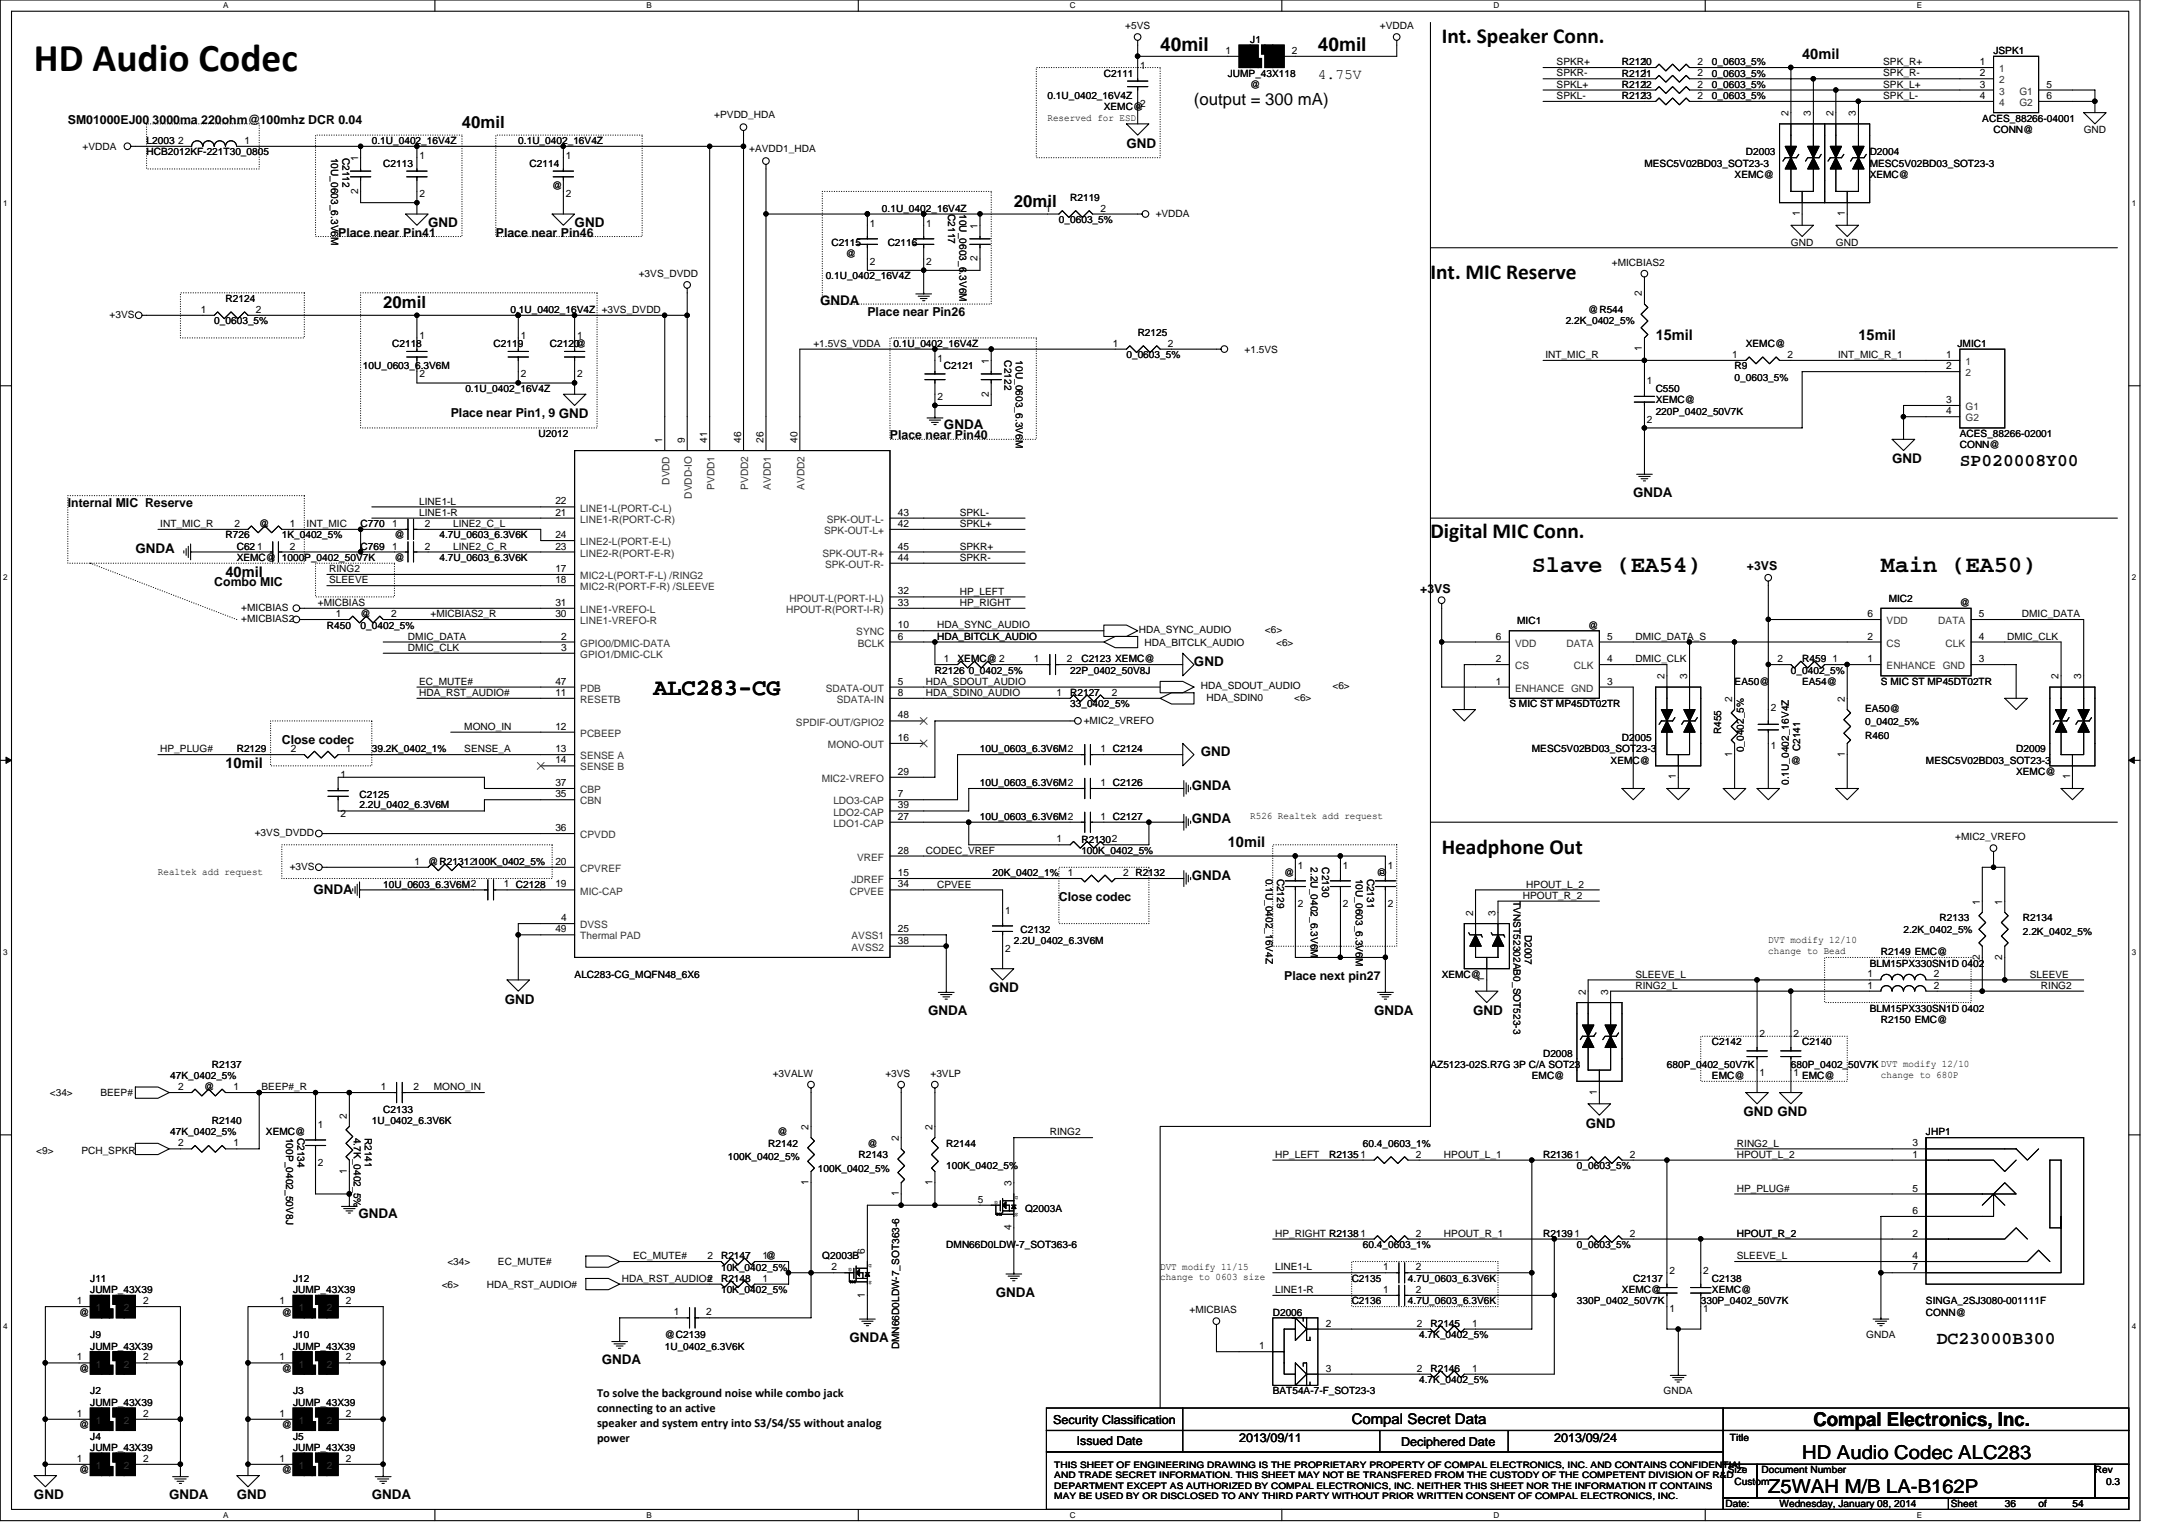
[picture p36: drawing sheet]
<svg xmlns="http://www.w3.org/2000/svg" width="297mm" height="210mm" viewBox="0 0 297 210" stroke-linecap="round" stroke-linejoin="round" font-family="sans-serif">
<defs><g id="words">
<text font-size="5.4" x="4.7" y="9.8">HD Audio Codec</text>
<g font-size="3.2">
<text x="210.8" y="78.6">Slave (EA54)</text>
<text x="258.8" y="78.6">Main (EA50)</text>
<text x="89.9" y="95.7">ALC283-CG</text>
</g>
<g font-size="2.9">
<text x="198.3" y="5.9">Int. Speaker Conn.</text>
<text x="196.8" y="38.4">Int. MIC Reserve</text>
<text x="196.8" y="74.1">Digital MIC Conn.</text>
<text x="198.3" y="117.5">Headphone Out</text>
</g>
<g font-size="2.6">
<text x="159.6" y="7.1">40mil</text>
<text x="181.3" y="7.1">40mil</text>
<text x="249.5" y="196.1">Compal Electronics, Inc.</text>
<text x="247.9" y="200.7">HD Audio Codec ALC283</text>
<text x="243.3" y="205.3">Z5WAH M/B LA-B162P</text>
</g>
<g font-size="2.5">
<text x="269.6" y="64.1">SP020008Y00</text>
<text x="266.5" y="184.9">DC23000B300</text>
</g>
<g font-size="2.3">
<text x="63.6" y="17.6">40mil</text>
<text x="164.3" y="14.5">(output = 300 mA)</text>
<text x="139.5" y="28.5">20mil</text>
<text x="52.7" y="42.4">20mil</text>
</g>
<g font-size="2">
<text x="181.3" y="10.9">4.75V</text>
<text x="247.9" y="8.1">40mil</text>
<text x="227.8" y="46.8">15mil</text>
<text x="255.7" y="46.8">15mil</text>
<text x="31" y="79.3">40mil</text>
<text x="31" y="105.7">10mil</text>
<text x="168.9" y="116.5">10mil</text>
<text x="186" y="195.9">Compal Secret Data</text>
</g>
<g font-size="1.8">
<text x="155" y="20.3">GND</text>
<text x="58.9" y="31.2">GND</text>
<text x="79.1" y="31.2">GND</text>
<text x="112.8" y="42">GNDA</text>
<text x="129.9" y="59">GNDA</text>
<text x="260.3" y="63.7">GND</text>
<text x="224.7" y="68.3">GNDA</text>
<text x="18.6" y="76.1">GNDA</text>
<text x="164.3" y="91.6">GND</text>
<text x="165.2" y="104">GND</text>
<text x="164" y="108.6">GNDA</text>
<text x="164" y="113.3">GNDA</text>
<text x="43.1" y="123">GNDA</text>
<text x="164" y="121">GNDA</text>
<text x="136.1" y="136.5">GND</text>
<text x="69.4" y="138">GND</text>
<text x="127.7" y="139.6">GNDA</text>
<text x="189.1" y="139.6">GNDA</text>
<text x="202.7" y="139.6">GND</text>
<text x="218.2" y="155.1">GND</text>
<text x="239.9" y="153.5">GND GND</text>
<text x="49.3" y="167.5">GNDA</text>
<text x="137" y="178.4">GNDA</text>
<text x="116.9" y="184.5">GNDA</text>
<text x="82.8" y="187.6">GNDA</text>
<text x="4.7" y="206.2">GND</text>
<text x="23.3" y="206.2">GNDA</text>
<text x="32.6" y="206.2">GND</text>
<text x="51.2" y="206.2">GNDA</text>
</g>
<g font-size="1.7">
<text x="9.3" y="17.1">SM01000EJ00 3000ma 220ohm@100mhz DCR 0.04</text>
<text x="46.5" y="32.6">Place near Pin41</text>
<text x="68.2" y="32.6">Place near Pin46</text>
<text x="119.3" y="43.4">Place near Pin26</text>
<text x="62" y="57.4">Place near Pin1, 9 GND</text>
<text x="122.4" y="60.5">Place near Pin40</text>
<text x="9.3" y="69.8">Internal MIC Reserve</text>
<text x="29.5" y="80.6">Combo MIC</text>
<text x="195.4" y="81.5">+3VS</text>
<text x="240.3" y="78.4">+3VS</text>
<text x="38.8" y="102.3">Close codec</text>
<text x="145.7" y="124">Close codec</text>
<text x="176.7" y="134.8">Place next pin27</text>
<text x="82.1" y="196.3">speaker and system entry into S3/S4/S5 without analog</text>
<text x="82.1" y="192.2">To solve the background noise while combo jack</text>
<text x="82.1" y="194.2">connecting to an active</text>
<text x="144.9" y="195.8">Security Classification</text>
<text x="82.1" y="198.3">power</text>
<text x="148.2" y="198.8">Issued Date</text>
<text x="170.5" y="198.3">2013/09/11</text>
<text x="192.8" y="198.9">Deciphered Date</text>
<text x="213.8" y="198.3">2013/09/24</text>
</g>
<g font-size="1.4">
<text x="154.8" y="4">+5VS</text>
<text x="172" y="5.9">J1</text>
<text x="189.8" y="4">+VDDA</text>
<text x="151.9" y="10.5">C2111</text>
<text x="156.9" y="9.5">1</text>
<text x="168.6" y="7.4">1</text>
<text x="168.9" y="10.5">JUMP_43X118</text>
<text x="177.8" y="7.4">2</text>
<text x="214.2" y="9">SPKR+</text>
<text x="214.2" y="10.5">SPKR-</text>
<text x="223.2" y="10.5">R2121</text>
<text x="223.2" y="9">R2120</text>
<text x="225.9" y="10.5">1</text>
<text x="225.9" y="9">1</text>
<text x="233.5" y="10.5">2</text>
<text x="233.5" y="9">2</text>
<text x="235.5" y="10.5">0_0603_5%</text>
<text x="235.5" y="9">0_0603_5%</text>
<text x="259.1" y="10.5">SPK_R-</text>
<text x="259.1" y="9">SPK_R+</text>
<text x="272.4" y="9">1</text>
<text x="272.4" y="10.5">2</text>
<text x="274.3" y="7.5">JSPK1</text>
<text x="98.3" y="16.3">+PVDD_HDA</text>
<text x="144.1" y="16.6">Reserved for ESD</text>
<text x="144.1" y="13.6">0.1U_0402_16V4Z</text>
<text x="151.9" y="15.2">XEMC@</text>
<text x="156.9" y="14.7">2</text>
<text x="172" y="12.1">@</text>
<text x="214.2" y="13.6">SPKL-</text>
<text x="214.2" y="12.1">SPKL+</text>
<text x="223.2" y="13.6">R2123</text>
<text x="223.2" y="12.1">R2122</text>
<text x="225.9" y="13.6">1</text>
<text x="225.9" y="12">1</text>
<text x="233.5" y="13.6">2</text>
<text x="233.5" y="12">2</text>
<text x="235.5" y="13.6">0_0603_5%</text>
<text x="235.5" y="12.1">0_0603_5%</text>
<text x="246.1" y="16" transform="rotate(-90 246.1 16)">2</text>
<text x="249.1" y="16" transform="rotate(-90 249.1 16)">3</text>
<text x="252.2" y="16" transform="rotate(-90 252.2 16)">2</text>
<text x="255.4" y="16" transform="rotate(-90 255.4 16)">3</text>
<text x="259.1" y="12.1">SPK_L+</text>
<text x="259.1" y="13.6">SPK_L-</text>
<text x="272.4" y="12">3</text>
<text x="272.4" y="13.6">4</text>
<text x="272.7" y="16.7">ACES_88266-04001</text>
<text x="281.6" y="12">5</text>
<text x="281.6" y="13.6">6</text>
<text x="11.3" y="20.6">+VDDA</text>
<text x="20.2" y="19.8">L2003</text>
<text x="20.2" y="21.4">HCB2012KF-221T30_0805</text>
<text x="24.5" y="19.8">2</text>
<text x="33.7" y="19.8">1</text>
<text x="45.5" y="21.7" transform="rotate(90 45.5 21.7)">10U_0603_6.3V6M</text>
<text x="47.1" y="21.7" transform="rotate(90 47.1 21.7)">C2112</text>
<text x="49.3" y="22.2" transform="rotate(-90 49.3 22.2)">1</text>
<text x="51.2" y="19.8">0.1U_0402_16V4Z</text>
<text x="52.7" y="22.9">C2113</text>
<text x="57.7" y="21.9">1</text>
<text x="71.3" y="19.8">0.1U_0402_16V4Z</text>
<text x="72.9" y="22.9">C2114</text>
<text x="77.8" y="21.9">1</text>
<text x="103.1" y="20.9">+AVDD1_HDA</text>
<text x="226.2" y="22.9">MESC5V02BD03_SOT23-3</text>
<text x="240.2" y="21.4">D2003</text>
<text x="257.2" y="21.4">D2004</text>
<text x="257.2" y="22.9">MESC5V02BD03_SOT23-3</text>
<text x="274.3" y="18.3">CONN@</text>
<text x="286.7" y="18.3">GND</text>
<text x="49.3" y="26.6" transform="rotate(-90 49.3 26.6)">2</text>
<text x="57.7" y="27.1">2</text>
<text x="76" y="26">@</text>
<text x="77.8" y="27.1">2</text>
<text x="121.3" y="29.1">0.1U_0402_16V4Z</text>
<text x="130.5" y="29.4" transform="rotate(90 130.5 29.4)">C2117</text>
<text x="132" y="29.4" transform="rotate(90 132 29.4)">10U_0603_6.3V6M</text>
<text x="143.8" y="29.1">1</text>
<text x="147.2" y="27.6">R2119</text>
<text x="151.4" y="29.1">2</text>
<text x="159" y="29.9">+VDDA</text>
<text x="238.7" y="24.5">XEMC@</text>
<text x="247.6" y="29.7" transform="rotate(-90 247.6 29.7)">1</text>
<text x="253.8" y="29.7" transform="rotate(-90 253.8 29.7)">1</text>
<text x="257.2" y="24.5">XEMC@</text>
<text x="114.4" y="33.8">C2115</text>
<text x="116.4" y="35.3">@</text>
<text x="119.7" y="31.2">1</text>
<text x="122.1" y="33.8">C2116</text>
<text x="127.4" y="31.2">1</text>
<text x="134.5" y="35.9" transform="rotate(-90 134.5 35.9)">2</text>
<text x="134.5" y="31.5" transform="rotate(-90 134.5 31.5)">1</text>
<text x="145.7" y="30.7">0_0603_5%</text>
<text x="246.4" y="33.8">GND</text>
<text x="252.6" y="33.8">GND</text>
<text x="31" y="41.5">R2124</text>
<text x="87.9" y="38.1">+3VS_DVDD</text>
<text x="113.6" y="38.4">0.1U_0402_16V4Z</text>
<text x="119.7" y="36.4">2</text>
<text x="127.4" y="36.4">2</text>
<text x="221.8" y="36.6">+MICBIAS2</text>
<text x="225.9" y="40.7" transform="rotate(-90 225.9 40.7)">2</text>
<text x="15.1" y="43.7">+3VS</text>
<text x="27.6" y="43">1</text>
<text x="29.5" y="44.6">0_0603_5%</text>
<text x="35.2" y="43">2</text>
<text x="54" y="47.7">C2118</text>
<text x="57.7" y="46.7">1</text>
<text x="67.9" y="47.7">C2119</text>
<text x="70.2" y="43.1">0.1U_0402_16V4Z</text>
<text x="71.6" y="46.7">1</text>
<text x="75.6" y="47.7">C2120@</text>
<text x="79.4" y="46.7">1</text>
<text x="82.8" y="43.1">+3VS_DVDD</text>
<text x="111.9" y="47.7">+1.5VS_VDDA</text>
<text x="122.9" y="47.7">0.1U_0402_16V4Z</text>
<text x="153.1" y="47.7">1</text>
<text x="156.5" y="46.2">R2125</text>
<text x="160.7" y="47.7">2</text>
<text x="215.4" y="44.6">2.2K_0402_5%</text>
<text x="218.5" y="43.1">@R544</text>
<text x="240.2" y="47.7">XEMC@</text>
<text x="269.3" y="47.7">JMIC1</text>
<text x="49.9" y="50.8">10U_0603_6.3V6M</text>
<text x="57.7" y="51.9">2</text>
<text x="64" y="53.9">0.1U_0402_16V4Z</text>
<text x="71.6" y="51.9">2</text>
<text x="79.4" y="51.9">2</text>
<text x="129" y="49.7">1</text>
<text x="129.9" y="50.8">C2121</text>
<text x="136" y="50" transform="rotate(-90 136 50)">1</text>
<text x="138.2" y="49.6" transform="rotate(90 138.2 49.6)">C2122</text>
<text x="139.8" y="49.6" transform="rotate(90 139.8 49.6)">10U_0603_6.3V6M</text>
<text x="155" y="49.3">0_0603_5%</text>
<text x="171.2" y="48.5">+1.5VS</text>
<text x="212.6" y="49.3">INT_MIC_R</text>
<text x="225.9" y="48.3" transform="rotate(-90 225.9 48.3)">1</text>
<text x="226.6" y="52.9">1</text>
<text x="227.8" y="53.9">C550</text>
<text x="238.3" y="49.2">1</text>
<text x="238.7" y="50.8">R9</text>
<text x="238.7" y="52.4">0_0603_5%</text>
<text x="245.9" y="49.2">2</text>
<text x="252.9" y="49.3">INT_MIC_R_1</text>
<text x="267.8" y="49.2">1</text>
<text x="267.8" y="50.8">2</text>
<text x="129" y="55">2</text>
<text x="136" y="54.5" transform="rotate(-90 136 54.5)">2</text>
<text x="226.6" y="58.1">2</text>
<text x="227.8" y="57">220P_0402_50V7K</text>
<text x="227.8" y="55.5">XEMC@</text>
<text x="267.8" y="57">4</text>
<text x="267.8" y="55.4">3</text>
<text x="74.1" y="60.1">U2012</text>
<text x="91.1" y="60.9" transform="rotate(-90 91.1 60.9)">1</text>
<text x="94.2" y="60.9" transform="rotate(-90 94.2 60.9)">9</text>
<text x="97.3" y="60.9" transform="rotate(-90 97.3 60.9)">41</text>
<text x="102" y="60.9" transform="rotate(-90 102 60.9)">46</text>
<text x="105" y="60.9" transform="rotate(-90 105 60.9)">26</text>
<text x="109.7" y="60.9" transform="rotate(-90 109.7 60.9)">40</text>
<text x="269.6" y="60.1">ACES_88266-02001</text>
<text x="269.6" y="61.7">CONN@</text>
<text x="57.7" y="69.4">LINE1-L</text>
<text x="57.7" y="71">LINE1-R</text>
<text x="76.4" y="69.4">22</text>
<text x="76.4" y="70.9">21</text>
<text x="123.5" y="70.9">43</text>
<text x="132.1" y="71">SPKL-</text>
<text x="22.1" y="72.5">INT_MIC_R</text>
<text x="31" y="74.1">R726</text>
<text x="32.3" y="72.5">2</text>
<text x="32.6" y="75.6">C62</text>
<text x="32.6" y="77.2">XEMC@</text>
<text x="35.4" y="75.6">1</text>
<text x="35.7" y="72.5">@</text>
<text x="38.8" y="74.1">1K_0402_5%</text>
<text x="38.8" y="77.2">1000P_0402_50V7K</text>
<text x="39.9" y="72.5">1</text>
<text x="39.9" y="75.6">2</text>
<text x="42.2" y="72.5">INT_MIC</text>
<text x="49.6" y="72.5">C770</text>
<text x="49.6" y="75.6">C769</text>
<text x="54" y="72.5">1</text>
<text x="54" y="75.6">1</text>
<text x="54.3" y="74.1">@</text>
<text x="54.3" y="77.2">@</text>
<text x="58.4" y="72.5">2</text>
<text x="58.4" y="75.6">2</text>
<text x="60.5" y="74.1">4.7U_0603_6.3V6K</text>
<text x="60.5" y="77.2">4.7U_0603_6.3V6K</text>
<text x="62.3" y="72.5">LINE2_C_L</text>
<text x="62.3" y="75.6">LINE2_C_R</text>
<text x="76.4" y="74">24</text>
<text x="76.4" y="75.6">23</text>
<text x="123.5" y="72.5">42</text>
<text x="123.5" y="77.1">44</text>
<text x="123.5" y="75.6">45</text>
<text x="132.1" y="72.5">SPKL+</text>
<text x="132.1" y="75.6">SPKR+</text>
<text x="132.1" y="77.2">SPKR-</text>
<text x="33.2" y="84">+MICBIAS</text>
<text x="43.7" y="83.4">+MICBIAS</text>
<text x="45.3" y="78.7">RING2</text>
<text x="45.3" y="80.2">SLEEVE</text>
<text x="76.4" y="83.3">31</text>
<text x="76.4" y="80.2">18</text>
<text x="76.4" y="78.7">17</text>
<text x="123.5" y="81.8">32</text>
<text x="123.5" y="83.3">33</text>
<text x="132.1" y="81.8">HP_LEFT</text>
<text x="132.1" y="83.4">HP_RIGHT</text>
<text x="259.9" y="82.7">MIC2</text>
<text x="269.6" y="83.4">@</text>
<text x="33.2" y="85.5">+MICBIAS2</text>
<text x="45" y="86.5">R450</text>
<text x="46.2" y="84.9">1</text>
<text x="49.6" y="86.5">0_0402_5%</text>
<text x="49.6" y="84.9">@</text>
<text x="53.8" y="84.9">2</text>
<text x="56.1" y="88">DMIC_DATA</text>
<text x="56.1" y="89.5">DMIC_CLK</text>
<text x="59.2" y="84.9">+MICBIAS2_R</text>
<text x="76.4" y="84.9">30</text>
<text x="77.2" y="88">2</text>
<text x="77.2" y="89.5">3</text>
<text x="123.5" y="86.4">10</text>
<text x="123.5" y="88">6</text>
<text x="128.9" y="88">HDA_BITCLK_AUDIO</text>
<text x="128.9" y="86.4">HDA_SYNC_AUDIO</text>
<text x="156.7" y="87.1">HDA_SYNC_AUDIO</text>
<text x="157.5" y="88.8">HDA_BITCLK_AUDIO</text>
<text x="174" y="87.1">&lt;6&gt;</text>
<text x="175.6" y="88.8">&lt;6&gt;</text>
<text x="205.8" y="88">6</text>
<text x="208.7" y="85.9">MIC1</text>
<text x="218.5" y="86.5">@</text>
<text x="221.1" y="88">5</text>
<text x="225" y="88">DMIC_DATA_S</text>
<text x="256.9" y="88">2</text>
<text x="256.9" y="84.9">6</text>
<text x="272.3" y="88">4</text>
<text x="272.3" y="84.9">5</text>
<text x="276.1" y="88">DMIC_CLK</text>
<text x="278.2" y="84.9">DMIC_DATA</text>
<text x="57.7" y="95.7">HDA_RST_AUDIO#</text>
<text x="57.7" y="94.2">EC_MUTE#</text>
<text x="76.4" y="94.2">47</text>
<text x="76.4" y="95.7">11</text>
<text x="123.5" y="94.2">5</text>
<text x="123.5" y="95.7">8</text>
<text x="127.4" y="95.7">HDA_SDIN0_AUDIO</text>
<text x="127.4" y="94.2">HDA_SDOUT_AUDIO</text>
<text x="128.6" y="92.7">R2126 0_0402_5%</text>
<text x="129.9" y="91.1">1</text>
<text x="131.7" y="91.1">XEMC@ 2</text>
<text x="142.3" y="91.1">1</text>
<text x="145.4" y="95.7">1</text>
<text x="146.8" y="91.1">2</text>
<text x="147.2" y="95.8">R2127</text>
<text x="147.2" y="92.7">22P_0402_50V8J</text>
<text x="148.8" y="91.1">C2123 XEMC@</text>
<text x="152.9" y="95.7">2</text>
<text x="165.2" y="94.8">HDA_SDOUT_AUDIO</text>
<text x="183.3" y="94.8">&lt;6&gt;</text>
<text x="205.8" y="91.1">2</text>
<text x="205.8" y="94.2">1</text>
<text x="221.1" y="91.1">4</text>
<text x="221.1" y="94.2">3</text>
<text x="225" y="91.1">DMIC_CLK</text>
<text x="229" y="93.4" transform="rotate(-90 229 93.4)">2</text>
<text x="232.1" y="93.4" transform="rotate(-90 232.1 93.4)">3</text>
<text x="238.7" y="94.2">EA50@</text>
<text x="244.5" y="91.1">2</text>
<text x="246.4" y="92.7">0_0402_5%</text>
<text x="247.9" y="91.1">R459</text>
<text x="247.9" y="94.2">EA54@</text>
<text x="252.1" y="91.1">1</text>
<text x="256.9" y="91.1">1</text>
<text x="258.8" y="94.2">S MIC ST MP45DT02TR</text>
<text x="272.3" y="91.1">3</text>
<text x="283.2" y="93.4" transform="rotate(-90 283.2 93.4)">2</text>
<text x="286.3" y="93.4" transform="rotate(-90 286.3 93.4)">3</text>
<text x="63.9" y="100.4">MONO_IN</text>
<text x="76.4" y="100.4">12</text>
<text x="123.5" y="98.8">48</text>
<text x="123.5" y="101.9">16</text>
<text x="147.2" y="97.3">33_0402_5%</text>
<text x="149.1" y="99.6">+MIC2_VREFO</text>
<text x="166" y="96.4">HDA_SDIN0</text>
<text x="178.1" y="96.4">&lt;6&gt;</text>
<text x="207.7" y="97.3">S MIC ST MP45DT02TR</text>
<text x="223.2" y="102">D2005</text>
<text x="236.8" y="101" transform="rotate(-90 236.8 101)">R455</text>
<text x="238.3" y="96.5" transform="rotate(-90 238.3 96.5)">2</text>
<text x="243.6" y="97.8">2</text>
<text x="253.8" y="96.5" transform="rotate(-90 253.8 96.5)">2</text>
<text x="256.6" y="101.6">R460</text>
<text x="256.6" y="99.8">0_0402_5%</text>
<text x="256.6" y="97.9">EA50@</text>
<text x="22.1" y="103.5">HP_PLUG#</text>
<text x="32.6" y="103.5">R2129</text>
<text x="40" y="103.5">2</text>
<text x="46.9" y="107.1">1</text>
<text x="47.6" y="103.5">1</text>
<text x="51.2" y="103.5">39.2K_0402_1%</text>
<text x="63.9" y="103.5">SENSE_A</text>
<text x="76.4" y="105">14</text>
<text x="76.4" y="103.5">13</text>
<text x="123.5" y="106.6">29</text>
<text x="134.8" y="103.5">10U_0603_6.3V6M2</text>
<text x="151.4" y="103.5">1 C2124</text>
<text x="210.8" y="103.5">MESC5V02BD03_SOT23-3</text>
<text x="221.6" y="105">XEMC@</text>
<text x="230.6" y="107.2" transform="rotate(-90 230.6 107.2)">1</text>
<text x="238.3" y="104.1" transform="rotate(-90 238.3 104.1)">1</text>
<text x="239.9" y="103.5" transform="rotate(-90 239.9 103.5)">0_0402_5%</text>
<text x="243.6" y="103.1">1</text>
<text x="246.1" y="108" transform="rotate(-90 246.1 108)">0.1U_0402_16V4Z</text>
<text x="246.4" y="105.1">@</text>
<text x="247.7" y="103.3" transform="rotate(-90 247.7 103.3)">C2141</text>
<text x="253.8" y="104.1" transform="rotate(-90 253.8 104.1)">1</text>
<text x="265" y="105.1">MESC5V02BD03_SOT23-3</text>
<text x="277.4" y="103.5">D2009</text>
<text x="277.4" y="106.6">XEMC@</text>
<text x="284.8" y="107.2" transform="rotate(-90 284.8 107.2)">1</text>
<text x="46.9" y="112.4">2</text>
<text x="49.5" y="109.7">C2125</text>
<text x="49.5" y="111.1">2.2U_0402_6.3V6M</text>
<text x="76.4" y="108.1">37</text>
<text x="76.4" y="109.7">35</text>
<text x="123.5" y="112.8">27</text>
<text x="123.5" y="111.2">39</text>
<text x="123.5" y="109.7">7</text>
<text x="134.8" y="112.8">10U_0603_6.3V6M2</text>
<text x="134.8" y="108.2">10U_0603_6.3V6M2</text>
<text x="151.4" y="112.8">1 C2127</text>
<text x="151.4" y="108.1">1 C2126</text>
<text x="172" y="112.6">R526 Realtek add request</text>
<text x="35" y="115">+3VS_DVDD</text>
<text x="39.9" y="119.6">+3VS</text>
<text x="57" y="119">1</text>
<text x="58.9" y="119">@R2131 100K_0402_5%</text>
<text x="64.6" y="119">2</text>
<text x="76.4" y="114.3">36</text>
<text x="76.4" y="119">20</text>
<text x="123.5" y="117.4">28</text>
<text x="127.4" y="117.4">CODEC_VREF</text>
<text x="145.4" y="115.9">1</text>
<text x="148.8" y="115.9">R21302</text>
<text x="148.8" y="117.5">100K_0402_5%</text>
<text x="178.6" y="119.5">1</text>
<text x="180.4" y="119.3" transform="rotate(90 180.4 119.3)">2.2U_0402_6.3V6M</text>
<text x="181.9" y="119.3" transform="rotate(90 181.9 119.3)">C2130</text>
<text x="184.8" y="119.5">1</text>
<text x="189.6" y="119.3" transform="rotate(90 189.6 119.3)">@</text>
<text x="190.9" y="119.5">1</text>
<text x="269" y="115.6">+MIC2_VREFO</text>
<text x="21.7" y="120.4">Realtek add request</text>
<text x="52.7" y="122.1">10U_0603_6.3V6M2</text>
<text x="69.3" y="122.1">1 C2128</text>
<text x="76.4" y="122.1">19</text>
<text x="123.5" y="122.1">34</text>
<text x="123.5" y="120.5">15</text>
<text x="128.9" y="122.1">CPVEE</text>
<text x="136.5" y="120.5">20K_0402_1%</text>
<text x="138.3" y="125.7">1</text>
<text x="146.9" y="120.5">1</text>
<text x="154.5" y="120.5">2 R2132</text>
<text x="174.2" y="120.8" transform="rotate(90 174.2 120.8)">0.1U_0402_16V4Z</text>
<text x="175.7" y="120.8" transform="rotate(90 175.7 120.8)">C2129</text>
<text x="176.7" y="120.5">@</text>
<text x="178.6" y="124.8">2</text>
<text x="184.8" y="124.8">2</text>
<text x="186.6" y="120.8" transform="rotate(90 186.6 120.8)">10U_0603_6.3V6M</text>
<text x="188.1" y="120.8" transform="rotate(90 188.1 120.8)">C2131</text>
<text x="190.9" y="124.8">2</text>
<text x="202.7" y="126" transform="rotate(-90 202.7 126)">2</text>
<text x="205.8" y="126" transform="rotate(-90 205.8 126)">3</text>
<text x="208.2" y="124" transform="rotate(90 208.2 124)">TVNST52302AB0_SOT523-3</text>
<text x="209.5" y="123.6">HPOUT_R_2</text>
<text x="210" y="122.1">HPOUT_L_2</text>
<text x="272.4" y="124.4" transform="rotate(-90 272.4 124.4)">1</text>
<text x="275.5" y="124.4" transform="rotate(-90 275.5 124.4)">1</text>
<text x="76.4" y="128.2">49</text>
<text x="77.2" y="126.7">4</text>
<text x="123.5" y="128.2">25</text>
<text x="123.5" y="129.8">38</text>
<text x="138.3" y="130.9">2</text>
<text x="139.5" y="129.8">2.2U_0402_6.3V6M</text>
<text x="140.4" y="128.3">C2132</text>
<text x="209.8" y="128.6" transform="rotate(90 209.8 128.6)">D2007</text>
<text x="243.3" y="129.7">DVT modify 12/10</text>
<text x="243.3" y="131.2">change to Bead</text>
<text x="258.8" y="131.4">R2149 EMC@</text>
<text x="261.9" y="128.3">2.2K_0402_5%</text>
<text x="266.8" y="126.7">R2133</text>
<text x="278.3" y="126.7">R2134</text>
<text x="278.3" y="128.6">2.2K_0402_5%</text>
<text x="79.1" y="134.5">ALC283-CG_MQFN48_6X6</text>
<text x="198.3" y="134.5">XEMC@</text>
<text x="204.2" y="135.1" transform="rotate(-90 204.2 135.1)">1</text>
<text x="218.2" y="136.8" transform="rotate(-90 218.2 136.8)">2</text>
<text x="221.3" y="136.8" transform="rotate(-90 221.3 136.8)">3</text>
<text x="225" y="136">RING2_L</text>
<text x="225" y="134.5">SLEEVE_L</text>
<text x="256.9" y="134.5">1</text>
<text x="256.9" y="136">1</text>
<text x="257.2" y="132.9">BLM15PX330SN1D 0402</text>
<text x="266.1" y="134.5">2</text>
<text x="266.1" y="136">2</text>
<text x="272.4" y="132" transform="rotate(-90 272.4 132)">2</text>
<text x="275.5" y="132" transform="rotate(-90 275.5 132)">2</text>
<text x="279.2" y="134.5">SLEEVE</text>
<text x="280.8" y="136">RING2</text>
<text x="235.5" y="143.8">C2142</text>
<text x="242.1" y="142.7">2</text>
<text x="246.7" y="142.7">2</text>
<text x="247.9" y="143.8">C2140</text>
<text x="257.2" y="139.1">BLM15PX330SN1D 0402</text>
<text x="258.8" y="140.7">R2150 EMC@</text>
<text x="23.4" y="148.4">47K_0402_5%</text>
<text x="24.5" y="149.9">2</text>
<text x="28.1" y="150">@</text>
<text x="29.2" y="146.9">R2137</text>
<text x="32.1" y="149.9">1</text>
<text x="36" y="150">BEEP#_R</text>
<text x="52.4" y="149.9">1</text>
<text x="56.9" y="149.9">2</text>
<text x="59.7" y="150">MONO_IN</text>
<text x="106.3" y="148.1">+3VALW</text>
<text x="121.8" y="148.1">+3VS</text>
<text x="128" y="148.1">+3VLP</text>
<text x="196.8" y="146.9">AZ5123-02S.R7G 3P C/A SOT23</text>
<text x="210.8" y="148.4">EMC@</text>
<text x="212.3" y="145.3">D2008</text>
<text x="229.3" y="146.9">680P_0402_50V7K</text>
<text x="235.5" y="148.4">EMC@</text>
<text x="242.1" y="148">1</text>
<text x="246.4" y="146.9">680P_0402_50V7K DVT modify 12/10</text>
<text x="246.7" y="148">1</text>
<text x="247.9" y="148.4">EMC@</text>
<text x="258.8" y="148.2">change to 680P</text>
<text x="6.9" y="150.8">&lt;34&gt;</text>
<text x="13.8" y="150.8">BEEP#</text>
<text x="29.2" y="154.6">R2140</text>
<text x="43.7" y="155.1">1</text>
<text x="47.7" y="153.9" transform="rotate(-90 47.7 153.9)">2</text>
<text x="51.2" y="154.6">1U_0402_6.3V6K</text>
<text x="52.7" y="153.1">C2133</text>
<text x="111.2" y="155.4" transform="rotate(-90 111.2 155.4)">2</text>
<text x="128.3" y="155.4" transform="rotate(-90 128.3 155.4)">2</text>
<text x="219.7" y="150.6" transform="rotate(-90 219.7 150.6)">1</text>
<text x="5" y="158.7">&lt;9&gt;</text>
<text x="11.2" y="158.7">PCH_SPKR</text>
<text x="23.4" y="156.2">47K_0402_5%</text>
<text x="24.5" y="157.7">2</text>
<text x="32.1" y="157.7">1</text>
<text x="36.6" y="156.2">XEMC@</text>
<text x="39.4" y="156.5" transform="rotate(90 39.4 156.5)">100P_0402_50V8J</text>
<text x="40.9" y="156.5" transform="rotate(90 40.9 156.5)">C2134</text>
<text x="43.7" y="160.4">2</text>
<text x="47.7" y="161.4" transform="rotate(-90 47.7 161.4)">1</text>
<text x="48.7" y="156.5" transform="rotate(90 48.7 156.5)">4.7K_0402_5%</text>
<text x="50.2" y="156.5" transform="rotate(90 50.2 156.5)">R2141</text>
<text x="100.1" y="159.6">100K_0402_5%</text>
<text x="105.7" y="157.7">R2142</text>
<text x="107" y="156.2">@</text>
<text x="112.5" y="161.1">100K_0402_5%</text>
<text x="118.1" y="159.3">R2143</text>
<text x="119.3" y="157.7">@</text>
<text x="123.7" y="157" transform="rotate(-90 123.7 157)">2</text>
<text x="130.2" y="157.7">R2144</text>
<text x="130.2" y="160.8">100K_0402_5%</text>
<text x="144.4" y="156.2">RING2</text>
<text x="175.4" y="159.3">HP_LEFT</text>
<text x="182.9" y="159.3">R2135</text>
<text x="187.2" y="159.2">1</text>
<text x="187.5" y="157.7">60.4_0603_1%</text>
<text x="194.8" y="159.2">2</text>
<text x="198.7" y="159.3">HPOUT_L_1</text>
<text x="212.3" y="159.3">R2136</text>
<text x="216.6" y="159.2">1</text>
<text x="217" y="160.8">0_0603_5%</text>
<text x="224.2" y="159.2">2</text>
<text x="239" y="159.3">HPOUT_L_2</text>
<text x="239" y="157.7">RING2_L</text>
<text x="263.1" y="159.2">1</text>
<text x="263.1" y="157.7">3</text>
<text x="265" y="156.2">JHP1</text>
<text x="111.2" y="163" transform="rotate(-90 111.2 163)">1</text>
<text x="123.7" y="164.5" transform="rotate(-90 123.7 164.5)">1</text>
<text x="128.3" y="163" transform="rotate(-90 128.3 163)">1</text>
<text x="134.5" y="165.4">5</text>
<text x="139.1" y="163.2" transform="rotate(-90 139.1 163.2)">3</text>
<text x="141" y="166.7">Q2003A</text>
<text x="239" y="163.9">HP_PLUG#</text>
<text x="263.1" y="167">6</text>
<text x="263.1" y="163.9">5</text>
<text x="87.1" y="173.2">EC_MUTE#</text>
<text x="97.3" y="173.2">2</text>
<text x="99.2" y="173.2">R2147</text>
<text x="104.9" y="173.2">1@</text>
<text x="113.1" y="173.2">Q2003B</text>
<text x="119" y="172.4" transform="rotate(-90 119 172.4)">6</text>
<text x="130.2" y="171.7">DMN66D0LDW-7_SOT363-6</text>
<text x="139.1" y="169.2" transform="rotate(-90 139.1 169.2)">4</text>
<text x="175.4" y="170.1">HP_RIGHT R2138</text>
<text x="187.2" y="170.1">1</text>
<text x="187.5" y="171.7">60.4_0603_1%</text>
<text x="194.8" y="170.1">2</text>
<text x="198.7" y="170.1">HPOUT_R_1</text>
<text x="212.3" y="170.1">R2139</text>
<text x="216.6" y="170.1">1</text>
<text x="217" y="171.7">0_0603_5%</text>
<text x="224.2" y="170.1">2</text>
<text x="239" y="170.1">HPOUT_R_2</text>
<text x="239" y="173.2">SLEEVE_L</text>
<text x="263.1" y="173.2">4</text>
<text x="263.1" y="170.1">2</text>
<text x="10.6" y="179.4">1</text>
<text x="12.4" y="176.3">J11</text>
<text x="12.4" y="177.9">JUMP_43X39</text>
<text x="19.7" y="179.4">2</text>
<text x="38.5" y="179.4">1</text>
<text x="40.3" y="176.3">J12</text>
<text x="40.3" y="177.9">JUMP_43X39</text>
<text x="47.6" y="179.4">2</text>
<text x="60.8" y="177.1">&lt;6&gt;</text>
<text x="61.5" y="174">&lt;34&gt;</text>
<text x="67" y="177.1">HDA_RST_AUDIO#</text>
<text x="68.5" y="174">EC_MUTE#</text>
<text x="85.6" y="176.3">HDA_RST_AUDIO#</text>
<text x="97.3" y="176.3">2</text>
<text x="99.2" y="176.3">R2148</text>
<text x="99.2" y="177.9">10K_0402_5%</text>
<text x="99.2" y="174.8">10K_0402_5%</text>
<text x="104.9" y="176.3">1</text>
<text x="114.4" y="174.7">2</text>
<text x="119" y="178.5" transform="rotate(-90 119 178.5)">1</text>
<text x="159.6" y="174.6">DVT modify 11/15</text>
<text x="159.6" y="176.1">change to 0603 size</text>
<text x="175.4" y="174.8">LINE1-L</text>
<text x="175.4" y="177.9">LINE1-R</text>
<text x="186" y="179.4">C2136</text>
<text x="186" y="176.3">C2135</text>
<text x="190.3" y="177.8">1</text>
<text x="190.3" y="174.7">1</text>
<text x="193.7" y="179.4">4.7U_0603_6.3V6K</text>
<text x="193.7" y="176.3">4.7U_0603_6.3V6K</text>
<text x="194.8" y="177.8">2</text>
<text x="194.8" y="174.7">2</text>
<text x="217" y="179.4">330P_0402_50V7K</text>
<text x="223.2" y="177.9">XEMC@</text>
<text x="224.7" y="176.3">C2137</text>
<text x="229.7" y="175.3">2</text>
<text x="234" y="179.4">330P_0402_50V7K</text>
<text x="234.3" y="175.3">2</text>
<text x="235.5" y="176.3">C2138</text>
<text x="235.5" y="177.9">XEMC@</text>
<text x="263.1" y="174.7">7</text>
<text x="265" y="179.4">SINGA_2SJ3080-001111F</text>
<text x="10.9" y="181">@</text>
<text x="12.4" y="184.1">J9</text>
<text x="12.4" y="185.6">JUMP_43X39</text>
<text x="38.8" y="181">@</text>
<text x="40.3" y="184.1">J10</text>
<text x="40.3" y="185.6">JUMP_43X39</text>
<text x="91.5" y="185.6">1U_0402_6.3V6K</text>
<text x="91.5" y="184.1">@C2139</text>
<text x="92.7" y="180.9">1</text>
<text x="97.2" y="180.9">2</text>
<text x="123.7" y="185.6" transform="rotate(-90 123.7 185.6)">DMN66D0LDW-7_SOT363-6</text>
<text x="163.7" y="180.7">+MICBIAS</text>
<text x="173.2" y="185.6">1</text>
<text x="175.1" y="181">D2006</text>
<text x="182.4" y="182.5">2</text>
<text x="194.9" y="182.5">2</text>
<text x="195.3" y="184.1">4.7K_0402_5%</text>
<text x="196.8" y="182.5">R2145</text>
<text x="202.5" y="182.5">1</text>
<text x="229.7" y="180.5">1</text>
<text x="234.3" y="180.5">1</text>
<text x="256.8" y="184.1">GNDA</text>
<text x="265" y="181">CONN@</text>
<text x="10.6" y="187.1">1</text>
<text x="10.9" y="188.7">@</text>
<text x="12.4" y="191.8">J2</text>
<text x="19.7" y="187.1">2</text>
<text x="38.5" y="187.1">1</text>
<text x="38.8" y="188.7">@</text>
<text x="40.3" y="191.8">J3</text>
<text x="47.6" y="187.1">2</text>
<text x="175.1" y="191.8">BAT54A-7-F_SOT23-3</text>
<text x="182.4" y="188.7">3</text>
<text x="194.9" y="188.7">2</text>
<text x="195.3" y="190.3">4.7K_0402_5%</text>
<text x="196.8" y="188.7">R2146</text>
<text x="202.5" y="188.7">1</text>
<text x="228.9" y="191.8">GNDA</text>
<text x="10.6" y="194.9">1</text>
<text x="10.9" y="196.5">@</text>
<text x="12.4" y="193.4">JUMP_43X39</text>
<text x="19.7" y="194.9">2</text>
<text x="38.5" y="194.9">1</text>
<text x="38.8" y="196.5">@</text>
<text x="40.3" y="193.4">JUMP_43X39</text>
<text x="47.6" y="194.9">2</text>
<text x="10.6" y="201.1">1</text>
<text x="10.9" y="202.7">@</text>
<text x="12.4" y="198">J4</text>
<text x="12.4" y="199.6">JUMP_43X39</text>
<text x="19.7" y="201.1">2</text>
<text x="38.5" y="201.1">1</text>
<text x="38.8" y="202.7">@</text>
<text x="40.3" y="198">J5</text>
<text x="40.3" y="199.6">JUMP_43X39</text>
<text x="47.6" y="201.1">2</text>
<text x="237.7" y="202.7">Size</text>
<text x="238" y="198.2">Title</text>
<text x="242.4" y="202.7">Document Number</text>
<text x="288.2" y="202.7">Rev</text>
<text x="237.4" y="207.3">Date:</text>
<text x="238.7" y="204.2">Custom</text>
<text x="244.8" y="207.3">Wednesday, January 08, 2014</text>
<text x="268.4" y="207.3">Sheet</text>
<text x="275.8" y="207.3">36</text>
<text x="280.5" y="207.3">of</text>
<text x="285.1" y="207.3">54</text>
<text x="289.8" y="204.2">0.3</text>
</g>
<g font-size="1.4" fill="#333">
<text x="275.1" y="9.9">1</text>
<text x="275.1" y="11.5">2</text>
<text x="275.1" y="13">3</text>
<text x="275.1" y="14.6">4</text>
<text x="277.8" y="13">G1</text>
<text x="277.8" y="14.6">G2</text>
<text x="270.4" y="50.2">1</text>
<text x="270.4" y="51.8">2</text>
<text x="270.4" y="58">G2</text>
<text x="270.4" y="56.4">G1</text>
<text x="79.8" y="70.4">LINE1-L(PORT-C-L)</text>
<text x="79.8" y="71.9">LINE1-R(PORT-C-R)</text>
<text x="92.1" y="66.7" transform="rotate(-90 92.1 66.7)">DVDD</text>
<text x="95.2" y="68.6" transform="rotate(-90 95.2 68.6)">DVDD-IO</text>
<text x="98.3" y="67.4" transform="rotate(-90 98.3 67.4)">PVDD1</text>
<text x="103" y="67.4" transform="rotate(-90 103 67.4)">PVDD2</text>
<text x="106" y="67.4" transform="rotate(-90 106 67.4)">AVDD1</text>
<text x="110.7" y="67.4" transform="rotate(-90 110.7 67.4)">AVDD2</text>
<text x="113.7" y="71.9">SPK-OUT-L-</text>
<text x="79.8" y="75">LINE2-L(PORT-E-L)</text>
<text x="79.8" y="76.6">LINE2-R(PORT-E-R)</text>
<text x="113.2" y="76.6">SPK-OUT-R+</text>
<text x="113.4" y="73.4">SPK-OUT-L+</text>
<text x="79.8" y="81.2">MIC2-R(PORT-F-R) /SLEEVE</text>
<text x="79.8" y="79.7">MIC2-L(PORT-F-L) /RING2</text>
<text x="108.6" y="82.7">HPOUT-L(PORT-I-L)</text>
<text x="113.5" y="78.1">SPK-OUT-R-</text>
<text x="79.8" y="85.9">LINE1-VREFO-R</text>
<text x="79.8" y="84.3">LINE1-VREFO-L</text>
<text x="79.8" y="88.9">GPIO0/DMIC-DATA</text>
<text x="108.2" y="84.3">HPOUT-R(PORT-I-R)</text>
<text x="117.8" y="87.4">SYNC</text>
<text x="118" y="88.9">BCLK</text>
<text x="208.4" y="88.9">VDD</text>
<text x="215.5" y="88.9">DATA</text>
<text x="259.6" y="88.9">CS</text>
<text x="259.6" y="85.9">VDD</text>
<text x="266.7" y="85.9">DATA</text>
<text x="267.7" y="88.9">CLK</text>
<text x="79.8" y="95.1">PDB</text>
<text x="79.8" y="90.5">GPIO1/DMIC-CLK</text>
<text x="113.6" y="95.1">SDATA-OUT</text>
<text x="208.4" y="92.1">CS</text>
<text x="208.4" y="95.1">ENHANCE GND</text>
<text x="216.5" y="92.1">CLK</text>
<text x="259.6" y="92.1">ENHANCE GND</text>
<text x="79.8" y="101.3">PCBEEP</text>
<text x="79.8" y="96.7">RESETB</text>
<text x="109.5" y="99.8">SPDIF-OUT/GPIO2</text>
<text x="115.1" y="96.7">SDATA-IN</text>
<text x="79.8" y="106">SENSE B</text>
<text x="79.8" y="104.4">SENSE A</text>
<text x="113" y="107.5">MIC2-VREFO</text>
<text x="113.9" y="102.9">MONO-OUT</text>
<text x="79.8" y="109.1">CBP</text>
<text x="79.8" y="110.6">CBN</text>
<text x="114.7" y="113.7">LDO1-CAP</text>
<text x="114.7" y="112.2">LDO2-CAP</text>
<text x="114.7" y="110.6">LDO3-CAP</text>
<text x="79.8" y="115.3">CPVDD</text>
<text x="79.8" y="119.9">CPVREF</text>
<text x="117.9" y="118.4">VREF</text>
<text x="79.8" y="123">MIC-CAP</text>
<text x="116.9" y="123">CPVEE</text>
<text x="117.2" y="121.5">JDREF</text>
<text x="79.8" y="127.7">DVSS</text>
<text x="79.8" y="129.2">Thermal PAD</text>
<text x="117.2" y="129.2">AVSS1</text>
<text x="117.2" y="130.8">AVSS2</text>
<text x="13.2" y="180.4">1</text>
<text x="17.1" y="180.4">2</text>
<text x="41.1" y="180.4">1</text>
<text x="45" y="180.4">2</text>
<text x="13.2" y="188.1">1</text>
<text x="17.1" y="188.1">2</text>
<text x="41.1" y="188.1">1</text>
<text x="45" y="188.1">2</text>
<text x="13.2" y="195.9">1</text>
<text x="17.1" y="195.9">2</text>
<text x="41.1" y="195.9">1</text>
<text x="45" y="195.9">2</text>
<text x="13.2" y="202.1">1</text>
<text x="17.1" y="202.1">2</text>
<text x="41.1" y="202.1">1</text>
<text x="45" y="202.1">2</text>
</g>
<g font-size="1.2">
<text x="145.1" y="201.9">THIS SHEET OF ENGINEERING DRAWING IS THE PROPRIETARY PROPERTY OF COMPAL ELECTRONICS, INC. AND CONTAINS CONFIDENTIAL</text>
<text x="145.1" y="203.4">AND TRADE SECRET INFORMATION. THIS SHEET MAY NOT BE TRANSFERED FROM THE CUSTODY OF THE COMPETENT DIVISION OF R&amp;D</text>
<text x="145.1" y="204.8">DEPARTMENT EXCEPT AS AUTHORIZED BY COMPAL ELECTRONICS, INC. NEITHER THIS SHEET NOR THE INFORMATION IT CONTAINS</text>
<text x="145.1" y="206.2">MAY BE USED BY OR DISCLOSED TO ANY THIRD PARTY WITHOUT PRIOR WRITTEN CONSENT OF COMPAL ELECTRONICS, INC.</text>
</g>
<g font-size="1.1">
<text x="30.7" y="1.2">A</text>
<text x="89" y="1.2">B</text>
<text x="147.2" y="1.2">C</text>
<text x="205.5" y="1.2">D</text>
<text x="263.7" y="1.2">E</text>
<text x=".4" y="28.3">1</text>
<text x="293.3" y="28.3">1</text>
<text x=".4" y="79.8">2</text>
<text x="293.3" y="79.8">2</text>
<text x=".4" y="131.3">3</text>
<text x="293.3" y="131.3">3</text>
<text x=".4" y="182.9">4</text>
<text x="293.3" y="182.9">4</text>
<text x="30.7" y="208.8">A</text>
<text x="89" y="208.8">B</text>
<text x="147.2" y="208.8">C</text>
<text x="205.5" y="208.8">D</text>
<text x="263.7" y="208.8">E</text>
</g>
<g font-size=".8">
<text x="137.3" y="165.1" transform="rotate(180 137.3 165.1)">G</text>
<text x="140.1" y="166.9" transform="rotate(180 140.1 166.9)">S</text>
<text x="140.1" y="164.5" transform="rotate(180 140.1 164.5)">D</text>
<text x="119.9" y="173.8" transform="rotate(180 119.9 173.8)">D</text>
<text x="117.2" y="174.4" transform="rotate(180 117.2 174.4)">G</text>
<text x="119.9" y="176.1" transform="rotate(180 119.9 176.1)">S</text>
</g>
</g></defs>
<path d="M0 0h294.4v209.2h-294.4zM1.6 1.5h291.3v206.1h-291.3z" fill="none" stroke="#000" stroke-width=".15"/>
<g fill="#fff">
<path d="M30.7 .2h.8v1.2h-.8z"/>
<path d="M30.7 207.8h.8v1.2h-.8z"/>
</g>
<path d="M59.8 0v1.5M59.8 207.6v1.6" fill="none" stroke="#000" stroke-width=".15"/>
<g fill="#fff">
<path d="M89 .2h.7v1.2h-.7z"/>
<path d="M89 207.8h.7v1.2h-.7z"/>
</g>
<path d="M118.1 0v1.5M118.1 207.6v1.6" fill="none" stroke="#000" stroke-width=".15"/>
<g fill="#fff">
<path d="M147.2 .2h.8v1.2h-.8z"/>
<path d="M147.2 207.8h.8v1.2h-.8z"/>
</g>
<path d="M176.4 0v1.5M176.4 207.6v1.6" fill="none" stroke="#000" stroke-width=".15"/>
<g fill="#fff">
<path d="M205.5 .2h.8v1.2h-.8z"/>
<path d="M205.5 207.8h.8v1.2h-.8z"/>
</g>
<path d="M234.6 0v1.5M234.6 207.6v1.6" fill="none" stroke="#000" stroke-width=".15"/>
<g fill="#fff">
<path d="M263.7 .2h.8v1.2h-.8z"/>
<path d="M263.7 207.8h.8v1.2h-.8z"/>
<path d="M.4 27.3h.6v1.2h-.6z"/>
<path d="M293.3 27.3h.6v1.2h-.6z"/>
<path d="M.4 78.8h.6v1.3h-.6z"/>
<path d="M293.3 78.8h.6v1.3h-.6z"/>
</g>
<path d="M0 53.1h1.6M292.9 53.1h1.5" fill="none" stroke="#000" stroke-width=".15"/>
<g fill="#fff">
<path d="M.4 130.3h.6v1.3h-.6z"/>
<path d="M293.3 130.3h.6v1.3h-.6z"/>
</g>
<path d="M0 104.6h1.6M292.9 104.6h1.5" fill="none" stroke="#000" stroke-width=".15"/>
<path d="M.8 104.1l.8 .5-.8 .4zM292.9 104.6l.7-.5v.9z" fill="#000" stroke="#000" stroke-width=".14"/>
<g fill="#fff">
<path d="M.4 181.9h.6v1.2h-.6z"/>
<path d="M293.3 181.9h.6v1.2h-.6z"/>
</g>
<g fill="none" stroke="#000" stroke-width=".15">
<path d="M102.3 18v44M155 17h3.1l-1.6 1.6zM155.1 11.9h2.8M155.1 11.2h2.8M156.5 5.6v5.6M156.5 11.9v5.1M156.5 7.7h14M192.2 5.6v2.1h-15.5M196.8 3.1v151.8h-37.2v38.8M212.3 13.9h15.5l.5-.4 .9 .9 .9-.9 1 .9 .9-.9 .4 .4h41.9M212.3 10.8h15.5l.5-.4 .9 .9 .9-.9 1 .9 .9-.9 .4 .4h17.1v9.3M212.3 12.4h15.5l.5-.5 .9 .9 .9-.9 1 .9 .9-.9 .4 .5h20.2v7.7"/>
<path d="M212.3 9.3h15.5l.5-.5 .9 1 .9-1 1 1 .9-1 .4 .5h41.9M244.8 17h12.4v10.9h-12.4zM246.4 9.3v10.8M249.5 10.8h24.8M251 17v10.9M252.6 12.4h21.7M255.7 13.9v6.2M274.3 7.7h6.2v7.8h-6.2zM280.5 13.9h7.7M280.5 12.4h7.7v3.1M286.7 15.5h3.1l-1.6 1.5zM27.9 20.1a.76 .76 0 0 0-.8-.7 .76 .76 0 0 0-.7 .7h-8.4"/>
<path d="M27.9 20.1a.78 .78 0 0 1 .8-.7 .78 .78 0 0 1 .8 .7 .76 .76 0 0 1 .7-.7 .76 .76 0 0 1 .8 .7M31 20.1a.76 .76 0 0 1 .8-.7 .76 .76 0 0 1 .8 .7M48.2 24.3h2.8M48.2 23.5h2.8M49.6 20.1v3.4M49.6 24.3v3.6h7.8M55.8 29.4h3.1l-1.5 1.6zM56 24.3h2.8M56 23.5h2.8M57.4 20.1v3.4M57.4 24.3v5.1M76 29.4h3.1l-1.6 1.6z"/>
<path d="M76.1 24.3h2.8M76.1 23.5h2.8M77.5 20.1v3.4M77.5 24.3v5.1M94.5 39.7v22.3M97.6 20.1v41.9M102.3 20.1h-69.7M105.4 22.6v39.4M105.4 29.4h13.9M117.9 33.6h2.8M117.9 32.9h2.8M119.3 29.4h7.8v3.5"/>
<path d="M119.3 33.6v3.6h15.5v-3.6M119.3 29.4v3.5M125.7 33.6h2.8M125.7 32.9h2.8M127.1 33.6v6.8M127.1 29.4h18.6l.5-.4 .9 .9 .9-.9 .9 .9 1-.9 .4 .4h6.8M133.4 33.6h2.8M133.4 32.9h2.8M134.8 29.4v3.5M196.8 34.1h94.5M226.2 38.1v3.7l.5 .5-.9 .9 .9 1-.9 .9 .9 .9-.5 .5v8M246.4 23.2v3.1h3.1v-3.1"/>
<path d="M246.4 31h3.1l-1.6 1.5zM247.5 21.2l-.3 .5h-1.6l-.3 .5M247.9 26.3v4.7M250.6 21.2l-.3 .5h-1.6l-.3 .5M252.6 23.2v3.1h3.1v-3.1M252.6 31h3.1l-1.6 1.5zM253.7 21.2l-.3 .5h-1.6l-.3 .5M254.1 26.3v4.7M256.8 21.2l-.3 .5h-1.6l-.3 .5M56 49.1h2.8M56 48.3h2.8M57.4 43.4v4.9"/>
<path d="M57.4 49.1v3.6h21.7M69.9 49.1h2.8M69.9 48.3h2.8M71.3 43.4v4.9M71.3 49.1v3.6M77.5 54.2h3.1l-1.5 1.6zM77.7 49.1h2.8M77.7 48.3h2.8M79.1 43.4h-45l-.4-.5-1 .9-.9-.9-.9 .9-1-.9-.4 .5h-9.9M79.1 43.4v4.9M79.1 49.1v5.1M79.1 43.4h12.4v18.6"/>
<path d="M91.5 43.4h3M126 40.4h2.2M126.3 40.7h1.6M126.6 41.1h.9M126.9 41.4h.4M127.3 52.2h2.7M127.3 51.4h2.7M127.5 57.5h2.2M127.9 57.8h1.5M128.2 58.1h.9M128.5 58.4h.3M128.6 52.2v5.3"/>
<path d="M128.6 48v3.4M135 52.2h2.8M135 51.4h2.8M136.4 48v3.4M136.4 52.2v3.6h-7.8M168 48h-8.4l-.5-.4-.9 .9-.9-.9-.9 .9-1-.9-.4 .4h-45v14M212.3 49.6h27.9l.5-.5 .9 .9 .9-.9 1 .9 .9-.9 .4 .5h24.8M224.9 55.3h2.7M224.9 54.5h2.7M226.2 55.3v9.9M269.6 48h6.2v10.9h-6.2zM269.6 55.8h-7.7v4.6"/>
<path d="M269.6 51.1h-21.7v7.8h-21.7M269.6 57.3h-7.7M21.7 72.8h12.4l.5-.5 .9 1 .9-1 1 1 .9-1 .5 .5h17.3M25.3 75.8v.3M25.6 75.5v.9M25.9 75.1v1.6M26.2 74.8v2.2M37.5 75.9h-11.3M37.5 74.5v2.8M38.3 75.9h17.8M38.3 74.5v2.8M45 79h34.1"/>
<path d="M49.6 72.8v3.1M51.2 69.7h27.9M51.2 71.3h27.9M56.1 71.4v2.8M56.1 74.5v2.8M56.9 72.8h17.5v1.6h4.7M56.9 75.9h22.2M56.9 71.4v2.8M56.9 74.5v2.8M79.1 62h43.3v69.7h-43.3zM122.4 71.3h18.6M122.4 72.8h18.6"/>
<path d="M122.4 75.9h18.6M122.4 77.5h18.6M196.8 71.3h94.5M225.2 65.2h2.1M225.5 65.5h1.5M225.8 65.8h.9M226.1 66.1h.3M243.3 79.9v5.3h15.5M260.3 60.4h3.1l-1.5 1.6zM41.3 85.2h6.8l.4-.4 1 .9 .9-.9 .9 .9 1-.9 .4 .4h26.4M41.3 83.7h37.8M45 80.6h34.1"/>
<path d="M52.7 89.9h26.4M52.7 88.3h26.4M57.4 96.1h21.7M57.4 94.5h21.7M122.4 88.3h6.2v3.1h3.1l.5-.4 .9 .9 1-.9 .9 .9 .9-.9 .5 .4h8M122.4 96.1h24.8l.5-.5 .9 .9 1-.9 .9 .9 .9-.9 .5 .5h7.7M122.4 99.2h4.7M122.4 82.1h18.6M122.4 83.7h18.6M122.4 86.8h29.5M122.4 94.5h37.2M128.6 88.3h23.3"/>
<path d="M144.4 90v2.8M145.2 91.4h17.5M145.2 90v2.8M147.8 99.2h-19.2v7.7h-6.2M151.9 88.3l1.5-.8h3.1v1.6h-3.1zM151.9 86h3.1l1.5 .8-1.5 .7h-3.1zM159.6 96.1l1.6-.8h3.1v1.5h-3.1zM159.6 93.7h3.1l1.6 .8-1.6 .8h-3.1zM162.7 89.9l1.6 1.5-1.6 1.6zM198.3 88.3h9.4M198.3 83v11.5h9.4M199.9 97.6h3.1l-1.5 1.6z"/>
<path d="M207.7 86.8h12.3v9.3h-12.3zM207.7 91.4h-6.2v6.2M220 88.3h38.8M220 91.4h9.3v6.2M220 94.5h4.7v14M227.8 94.5h6.2v10.8h-6.2zM230.4 98.7l-.3 .5h-1.5l-.3 .4M232.4 88.3v9.3M233.5 98.7l-.3 .5h-1.5l-.3 .4M238.7 88.3v9.3l-.5 .5 .9 .9-.9 .9 .9 1-.9 .9 .5 .5v6.2M241.9 99.6h2.8M243.3 91.4v8.2"/>
<path d="M243.3 85.2v6.2h3.1l.5 .5 .9-.9 .9 .9 .9-.9 1 .9 .4-.5h7.8M254.1 91.4v6.2l.5 .5-.9 .9 .9 .9-.9 1 .9 .9-.5 .5v6.2M258.8 83.7h12.4v9.3h-12.4zM271.2 88.3h12.4v9.3M271.2 91.4h6.2v4.7M271.2 85.2h15.5v12.4M275.8 96.1h3.1l-1.5 1.5zM282 94.5h6.2v10.8h-6.2zM284.7 98.7l-.4 .5h-1.5l-.3 .4M287.8 98.7l-.4 .5h-1.5l-.3 .4M21.7 103.8h20.2l.4 .5 1-1 .9 1 .9-1 1 1 .4-.5h32.6M44.3 119.3h14.6l.5-.5 .9 1 .9-1 1 1 .9-1 .5 .5h15.5"/>
<path d="M44.3 114.7h34.8M45.1 109.5h2.8M45.1 108.8h2.8M46.5 109.5v2h20.2v-1.5h12.4M62 100.7h17.1M74.4 105.3h4.7M79.1 108.5h-12.4v-1.6h-20.2v1.9M122.4 117.8h55.8v3.4M122.4 113.1h26.8M122.4 102.3h4.7M149.2 108.5h-15.9v3h-10.9M149.2 103.8h-17.5v6.2h-9.3"/>
<path d="M149.2 102.4v2.8M149.2 107.1v2.8M149.2 111.7v2.8M150 113.1h8.1v3.1h-6.2l-.5-.5-.9 1-.9-1-1 1-.9-1-.5 .5h-13.9v-3.1M150 103.8h12.7M150 102.4v2.8M150 107.1v2.8M150 111.7v2.8M158.1 113.1h4.8M162.7 102.3l1.6 1.5-1.6 1.5zM162.9 108.5h-12.9M162.9 107.4v2.1"/>
<path d="M162.9 112v2.2M162.9 119.8v2.1M163.2 107.7v1.5M163.2 112.3v1.6M163.5 108v.9M163.5 112.6v1M163.8 108.3v.3M163.8 112.9v.4M178.2 117.8h6.2v3.4M184.4 117.8h6.2v3.4M196.8 113.1h94.5M223.2 108.5h3l-1.5 1.5z"/>
<path d="M229.3 100.7v3.1h3.1v-3.1M229.3 108.5h3.1l-1.5 1.5zM230.9 103.8v4.7M237.1 108.5h3.1l-1.5 1.5zM241.7 108.5h3.1l-1.5 1.5zM241.9 100.4h2.8M243.3 100.4v8.1M252.6 108.5h3.1l-1.6 1.5zM274.3 117.1v2.2M283.6 100.7v3.1h3.1v-3.1M283.6 108.5h3.1l-1.6 1.5zM285.1 103.8v4.7"/>
<path d="M48.5 122.2v.4M48.8 121.9v1M49.1 121.6v1.6M49.5 122.4h17.6M49.5 121.3v2.2M67.1 121v2.8M67.9 122.4h11.2M67.9 121v2.8M69.8 134.8h3.1l-1.6 1.5zM71.3 128.6h7.8M79.1 127h-7.8v7.8M122.4 128.6h7.8v7.9"/>
<path d="M122.4 130.2h7.8M122.4 122.4h15.5v5M129.1 136.5h2.2M129.4 136.8h1.6M129.7 137.1h1M130 137.4h.3M136.4 133.2h3.1l-1.6 1.6zM136.5 128.1h2.8M136.5 127.4h2.8M137.9 128.1v5.1M162.9 120.8h-9.5l-.4 .5-1-.9-.9 .9-.9-.9-1 .9-.4-.5h-26.4M163.2 120.1v1.5"/>
<path d="M163.5 120.4v.9M163.8 120.7v.3M176.8 121.9h2.8M176.8 121.2h2.8M178.2 121.9v9.8h6.2M183 121.9h2.8M183 121.2h2.8M184.4 121.9v9.8h6.2M189.2 121.9h2.8M189.2 121.2h2.8M189.5 136.5h2.2M189.8 136.8h1.6"/>
<path d="M190.1 137.1h1M190.5 137.4h.3M190.6 121.9v14.6M201.5 127h6.2v6.2h-6.2zM202.1 128.3l.1 .3h1.6l.1 .3M203 136.3h3.1l-1.5 1.6zM203 130.2v1.5h1.6M204.6 131.7v4.6M205.2 128.3l.1 .3h1.6l.1 .3M206.1 130.2v1.5h-1.5M217 137.9h6.2v10.8h-6.2zM220 122.4h-17v6.2"/>
<path d="M220 124h-13.9v4.6M241.7 134.8v9.7M246.4 136.3v8.2M258.8 134.8h-40.3v6.2M258.8 136.3h-37.2v4.7M258.8 134.8a.76 .76 0 0 1 .7-.8 .76 .76 0 0 1 .8 .8M258.8 136.3a.76 .76 0 0 1 .7-.7 .76 .76 0 0 1 .8 .7M260.3 134.8a.77 .77 0 0 1 .8-.8 .77 .77 0 0 1 .8 .8 .77 .77 0 0 1 .7-.8 .77 .77 0 0 1 .8 .8M260.3 136.3a.77 .77 0 0 1 .8-.7 .77 .77 0 0 1 .8 .7 .77 .77 0 0 1 .7-.7 .77 .77 0 0 1 .8 .7M263.4 134.8a.76 .76 0 0 1 .8-.8 .76 .76 0 0 1 .8 .8M263.4 136.3a.76 .76 0 0 1 .8-.7 .76 .76 0 0 1 .8 .7M265 134.8h21.7"/>
<path d="M265 136.3h21.7M275.8 134.8v-4.6l.5-.5-.9-.9 .9-1-.9-.9 .9-.9-.5-.5v-6.2h-3.1v6.2l-.4 .5 .9 .9-.9 .9 .9 1-.9 .9 .4 .5v6.1M0 156.1h1.6M18.6 149.5h3.1l1.6 .8-1.6 .8h-3.1zM18.6 157.3h3.1l1.6 .7-1.6 .8h-3.1zM35.7 150.3h7.7v6.5M35.7 150.3h-4.7l-.4-.5-1 .9-.9-.9-.9 .9-1-.9-.4 .5h-3.1M35.7 150.3v7.7h-4.7l-.4-.4-1 .9-.9-.9-.9 .9-1-.9-.4 .4h-3.1M42 157.6h2.8M42 156.8h2.8M43.4 157.6v6.6h4.7M43.4 150.3h11.2"/>
<path d="M48.1 150.3v4.6l-.5 .5 .9 .9-.9 1 .9 .9-.9 .9 .5 .5v6.3M54.6 148.9v2.8M55.3 150.3h11.4M55.3 148.9v2.8M111.6 149.7v6.8l.5 .5-1 .9 1 .9-1 .9 1 1-.5 .4v14h5.9M124 149.7v8.3l.5 .5-1 .9 1 1-1 .9 1 .9-.5 .5v3.1M128.6 149.7v6.8l-.4 .5 .9 .9-.9 .9 .9 .9-.9 1 .4 .4v4.7M150.3 156.5h-10.8v9.3M175.1 159.6h14l.4-.5 1 .9 .9-.9 .9 .9 .9-.9 .5 .5h17.1v15.5M218.5 144.1v3.1h3.1v-3.1M218.5 151.8h3.1l-1.6 1.6zM219.6 142.1l-.3 .4h-1.6l-.3 .5"/>
<path d="M220 147.2v4.6M222.7 142.1l-.3 .4h-1.6l-.3 .5M229.3 159.6v17.5M240.2 150.3h3.1l-1.6 1.5zM240.3 144.5h2.8M240.3 145.3h2.8M241.7 145.3v5M244.8 150.3h3.1l-1.5 1.5zM245 144.5h2.8M245 145.3h2.8M246.4 145.3v5M265 156.5h21.7v20.1h-21.7z"/>
<path d="M265 156.5v18.6M277.4 159.6l-1.6 1.5-1.5-1.5h-51.1l-.5-.5-.9 .9-1-.9-.9 .9-.9-.9-.5 .5h-7.7M280.5 158l-1.6 1.6-1.5-1.6h-38.7M282 159.6h1.6v9.3h-1.6zM292.9 156.1h1.5M12.4 179.7h-6.2v7.8M18.6 179.7h6.2v7.8M40.3 179.7h-6.2v7.8M46.5 179.7h6.2v7.8M47 165.9h2.1M47.3 166.2h1.5M47.6 166.6h.9"/>
<path d="M47.9 166.9h.3M80.6 172.8h3.1l1.6 .7-1.6 .8h-3.1zM80.6 175.9h3.1l1.6 .7-1.6 .8h-3.1zM85.3 173.5h13.9l.5 .5 .9-.9 .9 .9 .9-.9 1 .9 .4-.5h4.7v3.1h-4.7l-.4 .5-1-.9-.9 .9-.9-.9-.9 .9-.5-.5h-13.9M94.9 179.9v2.8M95.6 179.9v2.8M108.5 175.1h3.1v6.2h-16M116.9 175.1v1.2h.1M117.3 176.2v.3M117.5 174.5v1.4M117.6 176.3h1.7M117.8 174.5h1.5"/>
<path d="M117.8 174.1v2.1M118.3 175.1h.4v.8M119 175.1h.7M119.3 175.5v5.9M119.3 175.9h-1.5M137 165.8v1.2h.2M137.5 166.9v.3M137.6 165.2v1.4M137.6 165.8h-18.3v9.3M137.8 167h1.7M137.9 165.2h1.6M137.9 164.8v2.1"/>
<path d="M138.4 165.8h.5v.8M138.4 175.2h2.2M138.7 175.5h1.5M139 175.9h1M139.2 165.8h.6M139.3 176.2h.3M139.5 166.2v9M139.5 166.6h-1.6M175.1 178.2h17.4M175.1 175.1h17.4M192.5 173.7v2.8M192.5 176.8v2.8"/>
<path d="M193.2 175.1h17.6M193.2 178.2h20.6M193.2 173.7v2.8M193.2 176.8v2.8M210.8 175.1v7.7h-9.3l-.5 .5-.9-.9-1 .9-.9-.9-.9 .9-.5-.5h-17M213.8 170.4v18.6h-12.3l-.5 .5-.9-.9-1 .9-.9-.9-.9 .9-.5-.5h-17M228 177.1h2.7M228 177.9h2.7M229.3 177.9v4.9h4.7v-4.9M232.6 177.1h2.8M232.6 177.9h2.8M234 170.4v6.7"/>
<path d="M238.7 164.2h38.7l-1.6-1.5-1.5 1.5 1.5 1.6M258.8 175.1h6.2M272.7 165.8l1.6-1.6v3.1h-15.5v14.1M278.9 170.4l-1.5-1.5-1.6 1.5h-52.6l-.5-.4-.9 .9-1-.9-.9 .9-.9-.9-.5 .4h-24.8l-.5-.4-.9 .9-.9-.9-.9 .9-1-.9-.4 .4h-14M282 173.5l-1.5-1.5-1.6 1.5h-40.2M283.6 167.3v7.8h-18.6M6.2 195.2v6.2h6.2M6.2 195.2h6.2M12.4 187.5h-6.2v7.7M18.6 187.5h6.2v7.7M18.6 195.2h6.2M24.8 195.2v7.9"/>
<path d="M34.1 195.2v6.2h6.2M34.1 195.2h6.2M40.3 187.5h-6.2v7.7M46.5 187.5h6.2v7.7M52.7 195.2v7.9M52.7 195.2h-6.2M84.2 184.5h2.1M84.5 184.8h1.5M84.8 185.1h.9M85.1 185.5h.3M94.9 181.3h-9.6v3.2M118.3 181.4h2.1"/>
<path d="M118.6 181.7h1.5M118.9 182.1h.9M119.2 182.4h.3M144 193.7h93.1v3.1h-93.1zM144 196.8h93.1v2.9h-93.1zM144 199.7h93.1v7.9h-93.1zM162.7 193.7v6M167.4 182.2v3.7h9.3M175.1 181.3h6.2v9.3h-6.2zM177.8 181.3h.4M178.2 182.8h-1.5v6.2h1.5M178.2 187.5l1.6 1.5-1.6 1.6z"/>
<path d="M178.2 181.3v3.1l1.6-1.6M178.2 181.3l1.6 1.5M179.3 187.9v-.4h.5v3.1M179.3 181.3v.4M179.8 181.3v3.1h.4v-.5M180.2 190.1v.5M189.8 196.8v2.9M207.5 196.8v2.9M229.8 189.2h2.2M230.1 189.5h1.6M230.4 189.8h1M230.7 190.1h.4"/>
<path d="M230.9 182.8v6.4M237.1 193.7h55.8v3.1h-55.8zM237.1 196.8h55.8v4.6h-55.8zM257.7 181.4h2.2M258 181.7h1.6M258.3 182.1h.9M258.6 182.4h.3M4.7 203h3.1l-1.6 1.5zM6.2 201.4v1.6M18.6 201.4h6.2M23.7 203.1h2.2M24 203.4h1.6"/>
<path d="M24.4 203.8h.9M24.7 204h.3M32.6 203h3.1l-1.6 1.5zM34.1 201.4v1.6M51.6 203.1h2.2M51.9 203.4h1.6M52.3 203.8h.9M52.6 204h.3M52.7 201.4h-6.2M237.1 201.4h4.6v4.7h-4.6zM237.1 206.1h31v1.5h-31zM241.7 201.4h46.5v4.7h-46.5z"/>
<path d="M268.1 206.1h24.8v1.5h-24.8zM288.2 201.4h4.7v4.7h-4.7z"/>
<circle cx="102.3" cy="17.5" r=".46"/>
<circle cx="156.5" cy="5.1" r=".46"/>
<circle cx="192.2" cy="5.1" r=".46"/>
<circle cx="17.5" cy="20.1" r=".46"/>
<circle cx="94.5" cy="39.2" r=".46"/>
<circle cx="105.4" cy="22.1" r=".46"/>
<circle cx="157.6" cy="29.4" r=".46"/>
<circle cx="226.2" cy="37.6" r=".46"/>
<circle cx="19.1" cy="43.4" r=".46"/>
<circle cx="168.4" cy="48" r=".46"/>
<circle cx="243.3" cy="79.5" r=".46"/>
<circle cx="40.8" cy="83.7" r=".46"/>
<circle cx="40.8" cy="85.2" r=".46"/>
<circle cx="148.3" cy="99.2" r=".46"/>
<circle cx="198.3" cy="82.6" r=".46"/>
<circle cx="43.9" cy="114.6" r=".46"/>
<circle cx="43.9" cy="119.3" r=".46"/>
<circle cx="274.3" cy="116.7" r=".46"/>
<circle cx="111.6" cy="149.2" r=".46"/>
<circle cx="124" cy="149.2" r=".46"/>
<circle cx="128.6" cy="149.2" r=".46"/>
<circle cx="167.3" cy="181.7" r=".46"/>
</g>
<g fill="none" stroke="#000" stroke-width=".15" stroke-dasharray="0 .3">
<path d="M20.2 17h15.5v6.2h-15.5zM43.4 18.6h20.2v13.9h-20.2zM68.2 18.6h20.1v13.9h-20.1zM142.6 9.3h17v12.4h-17zM113.1 26.3h23.3v15.5h-23.3zM24.8 40.3h17.1v6.2h-17.1zM49.6 40.3h32.5v18.6h-32.5zM122.4 46.5h20.2v13.9h-20.2zM9.3 68.2h32.6v9.3h-32.6zM12.4 77.5h.1M43.4 77.5h10.9v4.6h-10.9zM32.6 85.2l-20.2-7.7"/>
<path d="M37.2 99.2h14v6.1h-14zM38.8 116.2h37.2v4.6h-37.2zM145.7 119.3h12.4v7.7h-12.4zM175.1 116.2h17.1v14h-17.1zM251 131.7h20.2v6.2h-20.2zM234 142.5h20.1v6.2h-20.1zM186 173.5h20.1v6.2h-20.1z"/>
</g>
<g fill="#000" stroke="#000" stroke-width=".15">
<path d="M245.6 20.1h1.6l-.8 1.6zM246.4 21.7l.8 1.5h-1.6zM249.5 21.7l.8 1.5h-1.6zM248.7 20.1h1.6l-.8 1.6zM251.8 20.1h1.6l-.8 1.6zM252.6 21.7l.8 1.5h-1.6zM255.7 21.7l.8 1.5h-1.6zM254.9 20.1h1.6l-.8 1.6zM228.6 97.6h1.5l-.8 1.6zM231.7 97.6h1.5l-.8 1.6zM282.8 97.6h1.5l-.7 1.6zM285.9 97.6h1.5l-.7 1.6z"/>
<path d="M229.3 99.2l.8 1.5h-1.5zM232.4 99.2l.8 1.5h-1.5zM283.6 99.2l.7 1.5h-1.5zM286.7 99.2l.7 1.5h-1.5zM203 128.6l.8 1.6h-1.6zM206.1 128.6l.8 1.6h-1.6zM217.7 141h1.6l-.8 1.5zM218.5 142.5l.8 1.6h-1.6zM221.6 142.5l.8 1.6h-1.6zM220.8 141h1.6l-.8 1.5zM117.8 175.1l.5-.5v.9zM119.3 175.1l.4 .4h-.7z"/>
<path d="M138.4 165.3v.9l-.5-.4zM139.5 165.8l.3 .4h-.6z"/>
<path d="M170.5 6.2h1.5v3.1h-1.5z" fill-rule="evenodd"/>
<path d="M170.5 6.2h1.5v3.1h-1.5z" fill-rule="evenodd"/>
<path d="M172 6.2h1.1v3.1h-1.1z" fill-rule="evenodd"/>
<path d="M172 6.2h1.1v3.1h-1.1z" fill-rule="evenodd"/>
<path d="M173.1 8h.5v1.3h-.5z" fill-rule="evenodd"/>
<path d="M173.1 8h.5v1.3h-.5z" fill-rule="evenodd"/>
<path d="M173.6 6.2h.4v1.2h-.4z" fill-rule="evenodd"/>
<path d="M173.6 6.2h.4v1.2h-.4z" fill-rule="evenodd"/>
<path d="M174 6.2h1.1v3.1h-1.1z" fill-rule="evenodd"/>
<path d="M174 6.2h1.1v3.1h-1.1z" fill-rule="evenodd"/>
<path d="M175.1 6.2h1.6v3.1h-1.6z" fill-rule="evenodd"/>
<path d="M175.1 6.2h1.6v3.1h-1.6z" fill-rule="evenodd"/>
<path d="M15.5 178.2h.5v1.2h-.5z" fill-rule="evenodd"/>
<path d="M15.5 178.2h.5v1.2h-.5z" fill-rule="evenodd"/>
<path d="M43.4 178.2h.5v1.2h-.5z" fill-rule="evenodd"/>
<path d="M43.4 178.2h.5v1.2h-.5z" fill-rule="evenodd"/>
<path d="M117 176.2v.3l.6-.3v.3z" fill-rule="evenodd"/>
<path d="M117 176.2v.3l.6-.3v.3z" fill-rule="evenodd"/>
<path d="M137.2 166.9v.3l.6-.3v.3z" fill-rule="evenodd"/>
<path d="M137.2 166.9v.3l.6-.3v.3z" fill-rule="evenodd"/>
<path d="M12.4 185.9h1.6v3.1h-1.6z" fill-rule="evenodd"/>
<path d="M12.4 185.9h1.6v3.1h-1.6z" fill-rule="evenodd"/>
<path d="M12.4 178.2h1.6v3.1h-1.6z" fill-rule="evenodd"/>
<path d="M12.4 178.2h1.6v3.1h-1.6z" fill-rule="evenodd"/>
<path d="M12.4 193.7h1.6v3.1h-1.6z" fill-rule="evenodd"/>
<path d="M12.4 193.7h1.6v3.1h-1.6z" fill-rule="evenodd"/>
<path d="M14 185.9h1.1v3.1h-1.1z" fill-rule="evenodd"/>
<path d="M14 185.9h1.1v3.1h-1.1z" fill-rule="evenodd"/>
<path d="M14 178.2h1.1v3.1h-1.1z" fill-rule="evenodd"/>
<path d="M14 178.2h1.1v3.1h-1.1z" fill-rule="evenodd"/>
<path d="M14 193.7h1.1v3.1h-1.1z" fill-rule="evenodd"/>
<path d="M14 193.7h1.1v3.1h-1.1z" fill-rule="evenodd"/>
<path d="M15.1 187.8h.4v1.2h-.4z" fill-rule="evenodd"/>
<path d="M15.1 187.8h.4v1.2h-.4z" fill-rule="evenodd"/>
<path d="M15.1 180h.4v1.3h-.4z" fill-rule="evenodd"/>
<path d="M15.1 180h.4v1.3h-.4z" fill-rule="evenodd"/>
<path d="M15.1 195.5h.4v1.3h-.4z" fill-rule="evenodd"/>
<path d="M15.1 195.5h.4v1.3h-.4z" fill-rule="evenodd"/>
<path d="M15.5 185.9h.5v1.3h-.5z" fill-rule="evenodd"/>
<path d="M15.5 185.9h.5v1.3h-.5z" fill-rule="evenodd"/>
<path d="M15.5 193.7h.5v1.2h-.5z" fill-rule="evenodd"/>
<path d="M15.5 193.7h.5v1.2h-.5z" fill-rule="evenodd"/>
<path d="M16 185.9h1.1v3.1h-1.1z" fill-rule="evenodd"/>
<path d="M16 185.9h1.1v3.1h-1.1z" fill-rule="evenodd"/>
<path d="M16 178.2h1.1v3.1h-1.1z" fill-rule="evenodd"/>
<path d="M16 178.2h1.1v3.1h-1.1z" fill-rule="evenodd"/>
<path d="M16 193.7h1.1v3.1h-1.1z" fill-rule="evenodd"/>
<path d="M16 193.7h1.1v3.1h-1.1z" fill-rule="evenodd"/>
<path d="M17.1 185.9h1.5v3.1h-1.5z" fill-rule="evenodd"/>
<path d="M17.1 185.9h1.5v3.1h-1.5z" fill-rule="evenodd"/>
<path d="M17.1 178.2h1.5v3.1h-1.5z" fill-rule="evenodd"/>
<path d="M17.1 178.2h1.5v3.1h-1.5z" fill-rule="evenodd"/>
<path d="M17.1 193.7h1.5v3.1h-1.5z" fill-rule="evenodd"/>
<path d="M17.1 193.7h1.5v3.1h-1.5z" fill-rule="evenodd"/>
<path d="M40.3 178.2h1.6v3.1h-1.6z" fill-rule="evenodd"/>
<path d="M40.3 178.2h1.6v3.1h-1.6z" fill-rule="evenodd"/>
<path d="M40.3 193.7h1.6v3.1h-1.6z" fill-rule="evenodd"/>
<path d="M40.3 193.7h1.6v3.1h-1.6z" fill-rule="evenodd"/>
<path d="M40.3 185.9h1.6v3.1h-1.6z" fill-rule="evenodd"/>
<path d="M40.3 185.9h1.6v3.1h-1.6z" fill-rule="evenodd"/>
<path d="M41.9 178.2h1v3.1h-1z" fill-rule="evenodd"/>
<path d="M41.9 178.2h1v3.1h-1z" fill-rule="evenodd"/>
<path d="M41.9 193.7h1v3.1h-1z" fill-rule="evenodd"/>
<path d="M41.9 193.7h1v3.1h-1z" fill-rule="evenodd"/>
<path d="M41.9 185.9h1v3.1h-1z" fill-rule="evenodd"/>
<path d="M41.9 185.9h1v3.1h-1z" fill-rule="evenodd"/>
<path d="M42.9 180h.5v1.3h-.5z" fill-rule="evenodd"/>
<path d="M42.9 180h.5v1.3h-.5z" fill-rule="evenodd"/>
<path d="M42.9 195.5h.5v1.3h-.5z" fill-rule="evenodd"/>
<path d="M42.9 195.5h.5v1.3h-.5z" fill-rule="evenodd"/>
<path d="M42.9 187.8h.5v1.2h-.5z" fill-rule="evenodd"/>
<path d="M42.9 187.8h.5v1.2h-.5z" fill-rule="evenodd"/>
<path d="M43.4 193.7h.5v1.2h-.5z" fill-rule="evenodd"/>
<path d="M43.4 193.7h.5v1.2h-.5z" fill-rule="evenodd"/>
<path d="M43.4 185.9h.5v1.3h-.5z" fill-rule="evenodd"/>
<path d="M43.4 185.9h.5v1.3h-.5z" fill-rule="evenodd"/>
<path d="M43.9 178.2h1.1v3.1h-1.1z" fill-rule="evenodd"/>
<path d="M43.9 178.2h1.1v3.1h-1.1z" fill-rule="evenodd"/>
<path d="M43.9 193.7h1.1v3.1h-1.1z" fill-rule="evenodd"/>
<path d="M43.9 193.7h1.1v3.1h-1.1z" fill-rule="evenodd"/>
<path d="M43.9 185.9h1.1v3.1h-1.1z" fill-rule="evenodd"/>
<path d="M43.9 185.9h1.1v3.1h-1.1z" fill-rule="evenodd"/>
<path d="M45 178.2h1.5v3.1h-1.5z" fill-rule="evenodd"/>
<path d="M45 178.2h1.5v3.1h-1.5z" fill-rule="evenodd"/>
<path d="M45 193.7h1.5v3.1h-1.5z" fill-rule="evenodd"/>
<path d="M45 193.7h1.5v3.1h-1.5z" fill-rule="evenodd"/>
<path d="M45 185.9h1.5v3.1h-1.5z" fill-rule="evenodd"/>
<path d="M45 185.9h1.5v3.1h-1.5z" fill-rule="evenodd"/>
<path d="M12.4 199.9h1.6v3.1h-1.6z" fill-rule="evenodd"/>
<path d="M12.4 199.9h1.6v3.1h-1.6z" fill-rule="evenodd"/>
<path d="M14 199.9h1.1v3.1h-1.1z" fill-rule="evenodd"/>
<path d="M14 199.9h1.1v3.1h-1.1z" fill-rule="evenodd"/>
<path d="M15.1 201.7h.4v1.3h-.4z" fill-rule="evenodd"/>
<path d="M15.1 201.7h.4v1.3h-.4z" fill-rule="evenodd"/>
<path d="M15.5 199.9h.5v1.2h-.5z" fill-rule="evenodd"/>
<path d="M15.5 199.9h.5v1.2h-.5z" fill-rule="evenodd"/>
<path d="M16 199.9h1.1v3.1h-1.1z" fill-rule="evenodd"/>
<path d="M16 199.9h1.1v3.1h-1.1z" fill-rule="evenodd"/>
<path d="M17.1 199.9h1.5v3.1h-1.5z" fill-rule="evenodd"/>
<path d="M17.1 199.9h1.5v3.1h-1.5z" fill-rule="evenodd"/>
<path d="M40.3 199.9h1.6v3.1h-1.6z" fill-rule="evenodd"/>
<path d="M40.3 199.9h1.6v3.1h-1.6z" fill-rule="evenodd"/>
<path d="M41.9 199.9h1v3.1h-1z" fill-rule="evenodd"/>
<path d="M41.9 199.9h1v3.1h-1z" fill-rule="evenodd"/>
<path d="M42.9 201.7h.5v1.3h-.5z" fill-rule="evenodd"/>
<path d="M42.9 201.7h.5v1.3h-.5z" fill-rule="evenodd"/>
<path d="M43.4 199.9h.5v1.2h-.5z" fill-rule="evenodd"/>
<path d="M43.4 199.9h.5v1.2h-.5z" fill-rule="evenodd"/>
<path d="M43.9 199.9h1.1v3.1h-1.1z" fill-rule="evenodd"/>
<path d="M43.9 199.9h1.1v3.1h-1.1z" fill-rule="evenodd"/>
<path d="M45 199.9h1.5v3.1h-1.5z" fill-rule="evenodd"/>
<path d="M45 199.9h1.5v3.1h-1.5z" fill-rule="evenodd"/>
<circle cx="156.5" cy="7.7" r=".3"/>
<circle cx="246.4" cy="9.3" r=".3"/>
<circle cx="249.5" cy="10.8" r=".3"/>
<circle cx="252.6" cy="12.4" r=".3"/>
<circle cx="255.7" cy="13.9" r=".3"/>
<circle cx="288.2" cy="13.9" r=".3"/>
<circle cx="49.6" cy="20.1" r=".3"/>
<circle cx="57.4" cy="20.1" r=".3"/>
<circle cx="57.4" cy="27.9" r=".3"/>
<circle cx="77.5" cy="20.1" r=".3"/>
<circle cx="97.6" cy="20.1" r=".3"/>
<circle cx="102.3" cy="20.1" r=".3"/>
<circle cx="105.4" cy="29.4" r=".3"/>
<circle cx="119.3" cy="29.4" r=".3"/>
<circle cx="127.1" cy="29.4" r=".3"/>
<circle cx="127.1" cy="37.2" r=".3"/>
<circle cx="134.8" cy="29.4" r=".3"/>
<circle cx="57.4" cy="43.4" r=".3"/>
<circle cx="71.3" cy="52.7" r=".3"/>
<circle cx="71.3" cy="43.4" r=".3"/>
<circle cx="79" cy="52.7" r=".3"/>
<circle cx="79" cy="43.4" r=".3"/>
<circle cx="91.4" cy="43.4" r=".3"/>
<circle cx="94.5" cy="43.4" r=".3"/>
<circle cx="128.6" cy="55.8" r=".3"/>
<circle cx="128.6" cy="48" r=".3"/>
<circle cx="136.4" cy="48" r=".3"/>
<circle cx="226.2" cy="49.6" r=".3"/>
<circle cx="226.2" cy="58.9" r=".3"/>
<circle cx="261.9" cy="57.3" r=".3"/>
<circle cx="49.6" cy="75.9" r=".3"/>
<circle cx="49.6" cy="72.8" r=".3"/>
<circle cx="128.6" cy="88.3" r=".3"/>
<circle cx="198.3" cy="88.3" r=".3"/>
<circle cx="232.4" cy="88.3" r=".3"/>
<circle cx="238.6" cy="88.3" r=".3"/>
<circle cx="243.3" cy="85.2" r=".3"/>
<circle cx="243.3" cy="91.4" r=".3"/>
<circle cx="254.1" cy="91.4" r=".3"/>
<circle cx="133.3" cy="113.1" r=".3"/>
<circle cx="158.1" cy="113.1" r=".3"/>
<circle cx="178.2" cy="117.7" r=".3"/>
<circle cx="184.4" cy="117.7" r=".3"/>
<circle cx="274.3" cy="119.3" r=".3"/>
<circle cx="71.3" cy="128.6" r=".3"/>
<circle cx="130.2" cy="130.1" r=".3"/>
<circle cx="184.4" cy="131.7" r=".3"/>
<circle cx="190.6" cy="131.7" r=".3"/>
<circle cx="241.7" cy="134.8" r=".3"/>
<circle cx="246.4" cy="136.3" r=".3"/>
<circle cx="272.7" cy="136.3" r=".3"/>
<circle cx="275.8" cy="134.8" r=".3"/>
<circle cx="35.7" cy="150.3" r=".3"/>
<circle cx="43.4" cy="150.3" r=".3"/>
<circle cx="48.1" cy="150.3" r=".3"/>
<circle cx="210.7" cy="159.6" r=".3"/>
<circle cx="229.3" cy="159.6" r=".3"/>
<circle cx="48.1" cy="164.2" r=".31"/>
<circle cx="108.5" cy="175.1" r=".3"/>
<circle cx="111.6" cy="175.1" r=".3"/>
<circle cx="124" cy="165.8" r=".3"/>
<circle cx="128.6" cy="165.8" r=".3"/>
<circle cx="210.7" cy="175.1" r=".3"/>
<circle cx="213.8" cy="170.4" r=".3"/>
<circle cx="213.8" cy="178.2" r=".3"/>
<circle cx="234" cy="170.4" r=".3"/>
<circle cx="258.8" cy="175.1" r=".3"/>
<circle cx="6.2" cy="195.2" r=".3"/>
<circle cx="6.2" cy="187.5" r=".3"/>
<circle cx="24.8" cy="195.2" r=".31"/>
<circle cx="24.8" cy="187.5" r=".31"/>
<circle cx="34.1" cy="195.2" r=".3"/>
<circle cx="34.1" cy="187.5" r=".3"/>
<circle cx="52.7" cy="195.2" r=".3"/>
<circle cx="52.7" cy="187.5" r=".3"/>
<circle cx="230.9" cy="182.8" r=".3"/>
<circle cx="6.2" cy="201.4" r=".3"/>
<circle cx="24.8" cy="201.4" r=".3"/>
<circle cx="34.1" cy="201.4" r=".3"/>
<circle cx="52.7" cy="201.4" r=".3"/>
</g>
<path d="M126.6 98.7l1 1M127.5 98.7l-.9 1M73.9 104.9l1 .9M74.9 104.9l-1 .9M126.6 101.8l1 .9M127.5 101.8l-.9 .9" fill="none" stroke="#4c4c4c" stroke-width=".14"/>
<use href="#words"/>
</svg>
